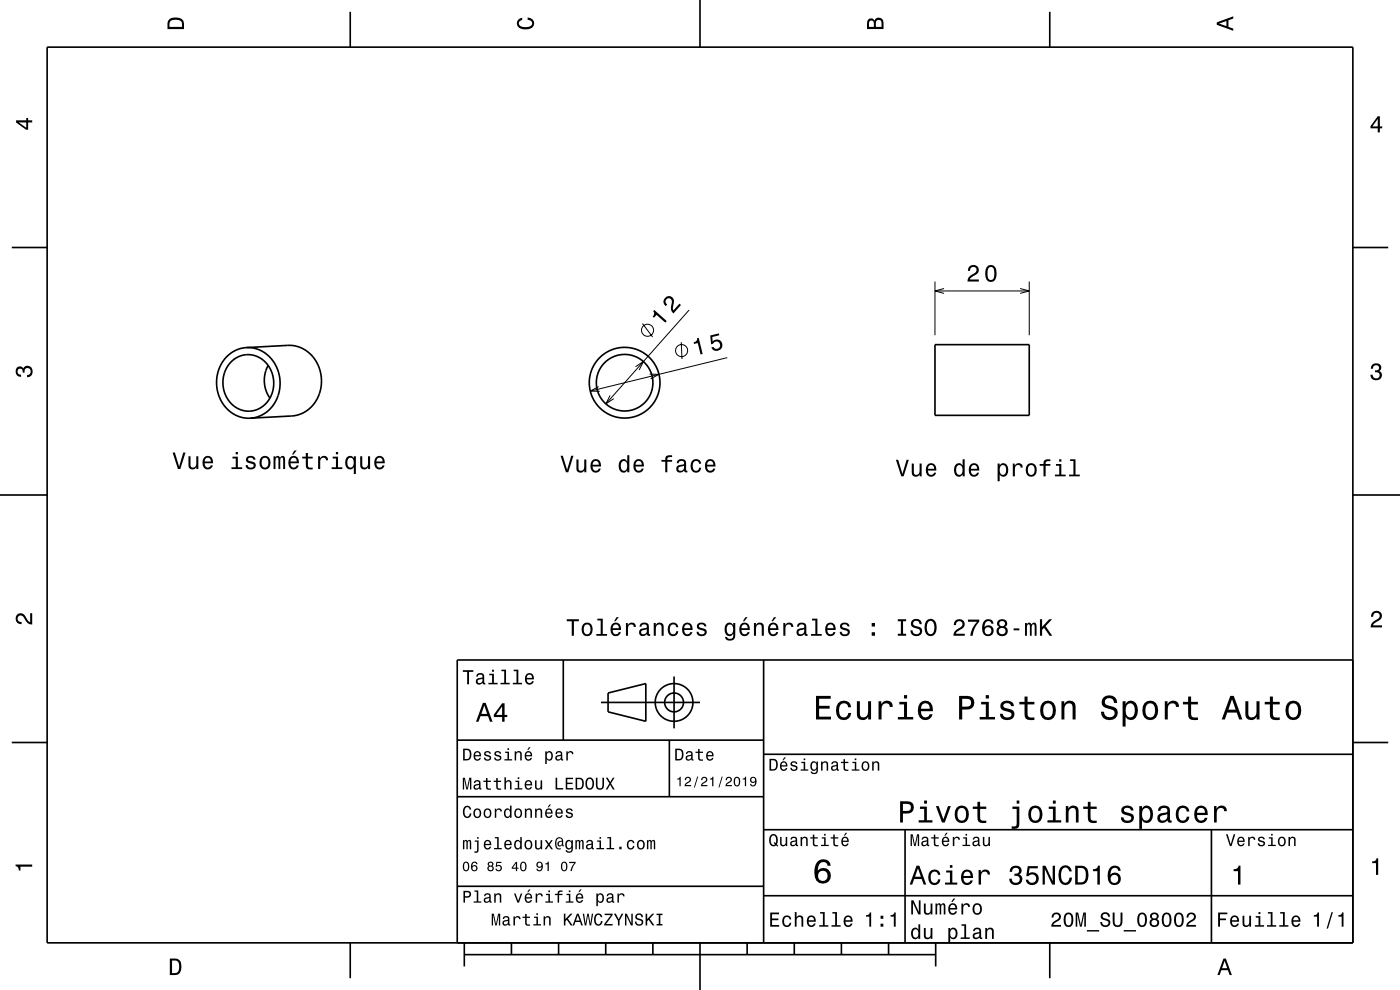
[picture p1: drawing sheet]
<svg xmlns="http://www.w3.org/2000/svg" width="297mm" height="210mm" viewBox="0 0 297 210" stroke-linecap="round" stroke-linejoin="round" font-family="sans-serif">
<g fill="none" stroke="#000" stroke-width=".21">
<path d="M198.3 59.7v11.4M218.3 59.7v11.4M134.8 77.8l1.7-1.1-.9 1.8M136.3 68.6l2.1 2.9M137.8 79.4h2l-1.8 1M144.5 72.6l.2 3.6M146.2 65.8l-17.7 19.9M154.3 75.9l-29.1 7.1M198.3 61.7h20M200.3 61.2l-2 .5 2 .5M216.4 61.2l1.9 .5-1.9 .5M127 82l-1.8 1h2"/>
<path d="M129.4 83.9l-.9 1.8 1.7-1.1"/>
<circle cx="137.4" cy="70.1" r="1.28"/>
<circle cx="144.6" cy="74.4" r="1.28"/>
</g>
<g fill="none" stroke="#000" stroke-width=".35">
<path d="M10 10h277v190h-277zM74.3 2.5v7.5M148.5 0v10M222.7 2.5v7.5M2.5 52.5h7.5M287 52.5h7.5M49.1 76.7a5.2 5.2 0 0 1 8.8 2.9 5.7 5.7 0 0 1-6.2 7.5 6.3 6.3 0 0 1-2.6-10.4zM52.3 73.7a7.4 7.4 0 0 0-5.9 10.3 6.8 6.8 0 0 0 6.7 4.7M52.3 73.7a7.4 7.4 0 0 1 6.9 9.5 6.9 6.9 0 0 1-6.1 5.5M52.3 73.7l8.8-.4a7.4 7.4 0 0 1 6.9 9.4 6.9 6.9 0 0 1-6.1 5.5l-8.8 .5M56.9 77.5a6.6 6.6 0 0 0 .4 7M198.3 73.1h20v15h-20z"/>
<path d="M0 105h10M287 105h10M119.5 140v17M162 140v60M287 140h-190v60M2.5 157.5h7.5M97 157h65M127.5 149h21M129 147l8-2v8l-8-2zM142 157v12M143 143.5v11M287 157.5h7.5"/>
<path d="M97 169h65M162 176h125M162 160h125M192 176v24M257 176v24M97 188h65M162 190h125M74.3 200v7.5M98.5 202.5h100M98.5 200v5M108.5 200v2.5M118.5 200v2.5"/>
<path d="M128.5 200v2.5M138.5 200v2.5M148.5 200v10M158.5 200v2.5M168.5 200v2.5M178.5 200v2.5M188.5 200v2.5M198.5 200v5M222.7 200v7.5"/>
<circle cx="132.5" cy="81.2" r="7.5"/>
<circle cx="132.5" cy="81.2" r="6"/>
<circle cx="143" cy="149" r="2"/>
<circle cx="143" cy="149" r="4"/>
</g>
<g fill="#000">
<path d="M36 4a2.18 2.18 0 0 0-.5 2.2h3.5v-1.2a1.43 1.43 0 0 0-1.7-1.3zM36.3 4.4a2.15 2.15 0 0 1 2.2 .3l.1 1h-2.6v-1z" fill-rule="evenodd"/>
<path d="M109.9 4.2l.9-.4v.4a.7 .7 0 0 0-.7 .5 .7 .7 0 0 0 .3 .8 1.7 1.7 0 0 0 2.5-.5 .9 .9 0 0 0-1-.8v-.5a1.24 1.24 0 0 1 1.4 1.1 1.24 1.24 0 0 1-1 1.4 2.22 2.22 0 0 1-2.5-.7l-.2-.5z" fill-rule="evenodd"/>
<path d="M184.2 4.2l-.3 .7v1.3h3.5v-1.3a.98 .98 0 0 0-.7-1.1 .98 .98 0 0 0-1.2 .6 .84 .84 0 0 0-1.3-.2zM184.5 4.5a.54 .54 0 0 1 .6-.1 .54 .54 0 0 1 .3 .6v.7h-1zM185.9 4.4a.62 .62 0 0 1 .8-.1 .62 .62 0 0 1 .3 .6v.8h-1.2z" fill-rule="evenodd"/>
<path d="M258.1 4.7v.6l3.5 1.2v-.4l-1-.4v-1.4l1-.4v-.4zM258.6 5l1.6-.5v1z" fill-rule="evenodd"/>
<path d="M3.4 25.5v.5l2.1 1.5h.5v-1.5h.8v-.5h-.8v-.5h-.4v.5zM4 26h1.6v1.1z" fill-rule="evenodd"/>
<path d="M292.3 24.7l-1.6 2.1v.4h1.6v.9h.4v-.9h.5v-.4h-.5v-2.1zM292.3 25.2v1.6h-1.1z" fill-rule="evenodd"/>
<path d="M205.6 56.5l-.3 1h.5a.7 .7 0 0 1 .5-.9 .7 .7 0 0 1 .9 .5 .7 .7 0 0 1-.5 .9 1.8 1.8 0 0 0-1.5 1.7h2.5v-.4h-1.9a2.23 2.23 0 0 1 1.4-1.2 1.13 1.13 0 0 0 .1-1.7 1.13 1.13 0 0 0-1.7 .1zM209.3 56.7a2.67 2.67 0 0 0 .4 3 1.14 1.14 0 0 0 1.6-.9 2.31 2.31 0 0 0-.6-2.5l-.5-.1-.5 .1zM209.9 56.7h.6a2.37 2.37 0 0 1 0 2.6h-.6a2.38 2.38 0 0 1 0-2.6z" fill-rule="evenodd"/>
<path d="M138.8 65.8l-.2 .2a.77 .77 0 0 1-.1 1.2l.2 .2 .6-.6 1.8 1.6 .3-.3zM141.1 63.2a1.12 1.12 0 0 0 .1 1.7l.3-.3a.71 .71 0 0 1-.3-.9 .71 .71 0 0 1 1-.3 .71 .71 0 0 1 .3 .9 1.81 1.81 0 0 0 .4 2.2l1.6-1.8-.4-.3-1.2 1.4a2.22 2.22 0 0 1 .1-1.8 1.08 1.08 0 0 0-.7-1.1 1.08 1.08 0 0 0-1.2 .3z" fill-rule="evenodd"/>
<path d="M147.9 71.7a.77 .77 0 0 1-.8 .9l.1 .4 .8-.2 .6 2.4 .5-.1-.9-3.4zM150.7 71.2l.1 1.8 .4-.1a.8 .8 0 0 1 1.2-.5 .8 .8 0 0 1 .2 1.3 .8 .8 0 0 1-1.2-.1l-.5 .1a1.21 1.21 0 0 0 1.7 .7 1.21 1.21 0 0 0 .4-1.8 1.21 1.21 0 0 0-1.8-.2l-.1-.9 1.5-.4-.1-.4z" fill-rule="evenodd"/>
<path d="M291.1 77.4a1.08 1.08 0 0 1 1.4-.2 1.08 1.08 0 0 1 .4 1.2l-.3 .3a1.06 1.06 0 0 1 .5 1.3 1.06 1.06 0 0 1-1.2 .7 1.1 1.1 0 0 1-1.2-1.2h.5a.71 .71 0 0 0 1 .8 .71 .71 0 0 0 .1-1.3h-.6v-.4a.61 .61 0 0 0 .8-.3 .61 .61 0 0 0-.2-.8 .61 .61 0 0 0-.9 .2l-.1 .5h-.5z" fill-rule="evenodd"/>
<path d="M3.6 78a.86 .86 0 0 1 1.4 .2 1.06 1.06 0 0 1 1.2-.6 1.06 1.06 0 0 1 .7 1.2 1.1 1.1 0 0 1-1.2 1.2v-.4a.71 .71 0 0 0 .8-1 .71 .71 0 0 0-1.3-.1v.6h-.4a.61 .61 0 0 0-.3-.8 .61 .61 0 0 0-.8 .2 .61 .61 0 0 0 .2 .8l.6 .2v.4a1.15 1.15 0 0 1-1.2-.6 1.15 1.15 0 0 1 .3-1.3z" fill-rule="evenodd"/>
<path d="M36.6 96l1.1 3.5h.6l1.1-3.5h-.5l-.9 3-.9-3zM40 96.8v1.8a.89 .89 0 0 0 .6 1 .89 .89 0 0 0 1.1-.5v.4h.4v-2.7h-.5v1.6a.65 .65 0 0 1-.3 .7 .65 .65 0 0 1-.9-.3v-2zM43.3 97.1a1.54 1.54 0 0 0 .8 2.5 1.06 1.06 0 0 0 1-.9h-.4l-.2 .4-.4 .1a.76 .76 0 0 1-.7-.9h1.8a1.17 1.17 0 0 0-.5-1.4 1.17 1.17 0 0 0-1.4 .2zM43.6 97.3a.66 .66 0 0 1 .8-.1 .66 .66 0 0 1 .3 .7h-1.3zM49.3 96.9v.4h.7v1.8h-.9v.4h2.3v-.4h-.9v-2.2zM50 95.9v.5h.5v-.5zM52.4 96.9a.75 .75 0 0 0-.2 .9 .75 .75 0 0 0 .7 .4l.9 .4a.63 .63 0 0 1-.6 .6 .63 .63 0 0 1-.7-.5h-.4a1.1 1.1 0 0 0 1.1 .9 1.1 1.1 0 0 0 1.1-.9 .78 .78 0 0 0-.8-.8l-.8-.2a.53 .53 0 0 1 .4-.7 .53 .53 0 0 1 .7 .5h.4a1.03 1.03 0 0 0-.7-.8 1.03 1.03 0 0 0-1.1 .2zM55.4 97.1a1.52 1.52 0 0 0 .8 2.5 1.48 1.48 0 0 0 1.2-1.5 1.48 1.48 0 0 0-1.2-1.4l-.5 .1zM55.7 97.4a.67 .67 0 0 1 .7-.3 .67 .67 0 0 1 .5 .6 1.11 1.11 0 0 1-.7 1.5 1.17 1.17 0 0 1-.5-1.8zM58 96.8v2.7h.4v-1.8l.3-.6h.2l.2 .3v2.1h.4v-2.1l.3-.3 .2 .1 .1 .4v1.9h.4v-1.9a.7 .7 0 0 0-.5-.9l-.6 .4-.2-.3-.3-.1-.5 .4v-.3zM62.4 95.6l-.5 .8h.3l.7-.8zM61.5 97.1a1.54 1.54 0 0 0 .8 2.5 1.05 1.05 0 0 0 1.1-.9h-.5l-.2 .4-.4 .1a.76 .76 0 0 1-.7-.9h1.8a1.16 1.16 0 0 0-.5-1.4 1.16 1.16 0 0 0-1.4 .2zM61.8 97.3a.66 .66 0 0 1 .8-.1 .66 .66 0 0 1 .3 .7h-1.3zM64.9 96.1v.8h-.8v.4h.8v1.8a1.05 1.05 0 0 0 1.4 .5v-.4a.68 .68 0 0 1-1-.4v-1.5h1v-.4h-1v-.8zM67.5 96.8v2.7h.4v-1.6a.66 .66 0 0 1 .4-.7 .66 .66 0 0 1 .8 .2l.1 .2h.4a.89 .89 0 0 0-.7-.9 .89 .89 0 0 0-1 .5v-.4zM70.6 96.9v.4h.7v1.8h-.9v.4h2.2v-.4h-.9v-2.2zM71.3 95.9v.5h.4v-.5zM73.5 97.1a1.57 1.57 0 0 0 .8 2.5l.4-.1 .4-.4v1.4h.4v-3.7h-.4v.4l-.2-.2a.87 .87 0 0 0-1.4 .1zM73.9 97.4a.62 .62 0 0 1 .6-.3 .62 .62 0 0 1 .5 .6 1.12 1.12 0 0 1-.6 1.5 1.19 1.19 0 0 1-.5-1.8zM76.4 96.8v1.8a.89 .89 0 0 0 .6 1 .89 .89 0 0 0 1.1-.5v.4h.4v-2.7h-.4v1.6a.65 .65 0 0 1-.4 .7 .65 .65 0 0 1-.8-.3v-2zM79.7 97.1a1.54 1.54 0 0 0 .8 2.5 1.06 1.06 0 0 0 1.1-.9h-.5l-.2 .4-.4 .1a.76 .76 0 0 1-.6-.9h1.7a1.17 1.17 0 0 0-.5-1.4 1.17 1.17 0 0 0-1.4 .2zM80 97.3a.66 .66 0 0 1 .8-.1 .66 .66 0 0 1 .4 .7h-1.3z" fill-rule="evenodd"/>
<path d="M118.9 96.7l1.2 3.5h.5l1.1-3.5h-.5l-.9 3-.9-3zM122.3 97.5v1.8a.89 .89 0 0 0 .6 .9 .89 .89 0 0 0 1.1-.4v.4h.4v-2.7h-.5v1.5a.65 .65 0 0 1-.3 .8 .65 .65 0 0 1-.9-.3v-2zM125.6 97.8a1.54 1.54 0 0 0 .8 2.5 1.06 1.06 0 0 0 1-.9h-.4l-.2 .4-.4 .1a.75 .75 0 0 1-.7-.9h1.8a1.16 1.16 0 0 0-.5-1.4 1.16 1.16 0 0 0-1.4 .2zM125.9 98a.66 .66 0 0 1 .8-.2 .66 .66 0 0 1 .3 .8h-1.3zM131.5 97.8a1.57 1.57 0 0 0 .8 2.5l.4-.1 .4-.4v.4h.4v-3.6h-.4v1.3a.89 .89 0 0 0-1.6-.1zM131.9 98a.62 .62 0 0 1 .7-.2 .62 .62 0 0 1 .4 .6 1.11 1.11 0 0 1-.6 1.5 1.19 1.19 0 0 1-.5-1.9zM134.7 97.8a1.54 1.54 0 0 0 .8 2.5 1.06 1.06 0 0 0 1.1-.9h-.5l-.2 .4-.4 .1a.75 .75 0 0 1-.7-.9h1.8a1.17 1.17 0 0 0-.5-1.4 1.17 1.17 0 0 0-1.4 .2zM135 98a.66 .66 0 0 1 .8-.2 .66 .66 0 0 1 .3 .8h-1.3zM140.3 97.6v.3h.8v2.3h.5v-2.3h1v-.3h-1v-.4l.3-.2h.7v-.4a1.04 1.04 0 0 0-1.5 .7v.3zM143.8 97.6l-.2 .7h.4a.55 .55 0 0 1 .6-.6 .55 .55 0 0 1 .4 .8h-.2a1.14 1.14 0 0 0-1.3 1 .73 .73 0 0 0 .8 .8l.4-.1 .5-.4 .1 .3 .5 .1v-.4h-.2l-.1-1.6a1.02 1.02 0 0 0-.6-.8 1.02 1.02 0 0 0-1.1 .2zM144 99.1l1.1-.3a.77 .77 0 0 1-.2 .9 .77 .77 0 0 1-.9 .1zM146.8 97.8a1.53 1.53 0 0 0 .8 2.5 1.06 1.06 0 0 0 1.2-1.1h-.5a.67 .67 0 0 1-.6 .7 .67 .67 0 0 1-.7-.6 1.12 1.12 0 0 1 .7-1.5 .6 .6 0 0 1 .6 .6h.4a1.09 1.09 0 0 0-.7-1 1.09 1.09 0 0 0-1.2 .4zM149.8 97.8a1.54 1.54 0 0 0 .8 2.5 1.06 1.06 0 0 0 1.1-.9h-.4l-.2 .4-.4 .1a.75 .75 0 0 1-.7-.9h1.8a1.17 1.17 0 0 0-.5-1.4 1.17 1.17 0 0 0-1.5 .2zM150.2 98a.66 .66 0 0 1 .8-.2 .66 .66 0 0 1 .3 .8h-1.3z" fill-rule="evenodd"/>
<path d="M190.1 97.5l1.1 3.5h.5l1.1-3.5h-.5l-.9 3-.9-3zM193.4 98.3v1.8a.89 .89 0 0 0 .6 1 .89 .89 0 0 0 1.1-.5v.4h.4v-2.7h-.4v1.6a.65 .65 0 0 1-.4 .8 .65 .65 0 0 1-.8-.3v-2.1zM196.7 98.6a1.54 1.54 0 0 0 .8 2.5 1.06 1.06 0 0 0 1.1-.8h-.4l-.3 .3-.3 .1a.76 .76 0 0 1-.7-.9h1.7a1.16 1.16 0 0 0-.5-1.3 1.16 1.16 0 0 0-1.4 .1zM197.1 98.8a.66 .66 0 0 1 .8-.1 .66 .66 0 0 1 .3 .7h-1.3zM202.7 98.6a1.58 1.58 0 0 0 .7 2.5l.5-.1 .3-.4v.4h.5v-3.6h-.5v1.3a.89 .89 0 0 0-1.5-.1zM203 98.9a.62 .62 0 0 1 .7-.2 .62 .62 0 0 1 .5 .5 1.11 1.11 0 0 1-.7 1.5 1.19 1.19 0 0 1-.5-1.8zM205.8 98.6a1.54 1.54 0 0 0 .8 2.5 1.05 1.05 0 0 0 1.1-.8h-.4l-.3 .3-.3 .1a.75 .75 0 0 1-.7-.9h1.7a1.16 1.16 0 0 0-.4-1.3 1.16 1.16 0 0 0-1.5 .1zM206.2 98.8a.66 .66 0 0 1 .8-.1 .66 .66 0 0 1 .3 .7h-1.3zM211.6 98.3v3.8h.5v-1.5a.93 .93 0 0 0 1 .5 .93 .93 0 0 0 .7-.8 1.51 1.51 0 0 0-1-2.1l-.4 .2-.3 .4v-.5zM212.3 98.9a.63 .63 0 0 1 .6-.2 .63 .63 0 0 1 .5 .5 1.13 1.13 0 0 1-.6 1.5 1.18 1.18 0 0 1-.5-1.8zM214.9 98.3v2.7h.4v-1.5a.66 .66 0 0 1 .4-.8 .66 .66 0 0 1 .8 .2v.3h.5a.89 .89 0 0 0-.7-.9 .89 .89 0 0 0-1 .5v-.5zM217.9 98.6a1.53 1.53 0 0 0 .9 2.5 1.48 1.48 0 0 0 1.1-1.4 1.48 1.48 0 0 0-1.1-1.5l-.5 .1zM218.2 98.9a.67 .67 0 0 1 .7-.2 .67 .67 0 0 1 .5 .5 1.11 1.11 0 0 1-.6 1.5 1.17 1.17 0 0 1-.6-1.8zM220.6 98.4v.4h.8v2.2h.4v-2.2h1v-.4h-1l.1-.3 .3-.3h.6v-.4a1.04 1.04 0 0 0-1.4 .8v.2zM224 98.4v.4h.7v1.9h-.9v.3h2.3v-.3h-.9v-2.3zM224.7 97.4v.5h.5v-.5zM227 97.4v.4h.7v2.9h-.9v.3h2.3v-.3h-.9v-3.3z" fill-rule="evenodd"/>
<path d="M3.6 130.4a1.22 1.22 0 0 1 2 .7l.4 .6 .4 .3v-1.9h.4v2.4a1.8 1.8 0 0 1-1.7-1.4 .71 .71 0 0 0-.9-.5 .71 .71 0 0 0-.5 .8 .71 .71 0 0 0 .9 .5v.5a1.18 1.18 0 0 1-1.2-.7 1.18 1.18 0 0 1 .2-1.3z" fill-rule="evenodd"/>
<path d="M120.2 131.4v.4h1.1v3.1h.5v-3.1h1v-.4zM123.7 132.4a1.53 1.53 0 0 0 .9 2.6 1.48 1.48 0 0 0 1.1-1.5 1.48 1.48 0 0 0-1.1-1.4l-.5 .1zM124 132.7a.67 .67 0 0 1 .7-.2 .67 .67 0 0 1 .5 .5 1.11 1.11 0 0 1-.6 1.6 1.17 1.17 0 0 1-.6-1.9zM126.7 131.2v.4h.7v2.9h-.9v.4h2.3v-.4h-.9v-3.3zM130.8 130.9l-.5 .9h.3l.7-.9zM129.8 132.4a1.54 1.54 0 0 0 .8 2.6 1.06 1.06 0 0 0 1.1-.9h-.4l-.3 .3-.3 .2a.76 .76 0 0 1-.7-1h1.7a1.16 1.16 0 0 0-.4-1.3 1.16 1.16 0 0 0-1.5 .1zM130.2 132.7a.66 .66 0 0 1 .8-.2 .66 .66 0 0 1 .3 .8h-1.3zM132.8 132.2v2.7h.4v-1.6a.66 .66 0 0 1 .4-.8 .66 .66 0 0 1 .8 .3l.1 .2h.4a.89 .89 0 0 0-.7-.9 .89 .89 0 0 0-1 .5v-.4zM135.9 132.3l-.2 .6h.4a.55 .55 0 0 1 .7-.5 .55 .55 0 0 1 .3 .8h-.2a1 1 0 0 0-1 .2 1 1 0 0 0-.3 1.1 .93 .93 0 0 0 1.7 0l.1 .3 .5 .1v-.4h-.2v-1.6a1.02 1.02 0 0 0-1.8-.6zM136.1 133.8l1.1-.3a.77 .77 0 0 1-.2 .9 .77 .77 0 0 1-.9 0zM138.7 132.2v2.7h.4v-1.6a.63 .63 0 0 1 .6-.9 .63 .63 0 0 1 .6 .8v1.7h.5v-1.8a.89 .89 0 0 0-.6-1 .89 .89 0 0 0-1.1 .5v-.4zM142 132.4a1.53 1.53 0 0 0 .8 2.6 1.06 1.06 0 0 0 1.1-1.1h-.4a.67 .67 0 0 1-.7 .7 .67 .67 0 0 1-.7-.6 1.12 1.12 0 0 1 .7-1.6 .59 .59 0 0 1 .7 .6h.4a1.09 1.09 0 0 0-.8-.9 1.09 1.09 0 0 0-1.1 .3zM145 132.4a1.54 1.54 0 0 0 .8 2.6 1.06 1.06 0 0 0 1.1-.9h-.5l-.2 .3-.4 .2a.76 .76 0 0 1-.6-1h1.7a1.16 1.16 0 0 0-.5-1.3 1.16 1.16 0 0 0-1.4 .1zM145.3 132.7a.66 .66 0 0 1 .8-.2 .66 .66 0 0 1 .4 .8h-1.3zM148.1 132.3a.75 .75 0 0 0-.2 .8 .75 .75 0 0 0 .7 .5l.9 .4a.63 .63 0 0 1-.6 .6 .63 .63 0 0 1-.7-.6h-.4a1.07 1.07 0 0 0 1.2 .9 1.07 1.07 0 0 0 .9-1.2l-.4-.3-1.1-.3a.54 .54 0 0 1 .4-.7 .54 .54 0 0 1 .6 .5h.5a1.03 1.03 0 0 0-.7-.9 1.03 1.03 0 0 0-1.1 .3zM154 132.4a1.57 1.57 0 0 0 .8 2.6l.4-.2 .4-.4a.73 .73 0 0 1-.4 1 .73 .73 0 0 1-1-.3h-.4a1.1 1.1 0 0 0 1.3 .8 1.1 1.1 0 0 0 .9-1.2v-2.5h-.4v.4l-.4-.4a.9 .9 0 0 0-1.2 .2zM154.3 132.7a.63 .63 0 0 1 .7-.2 .63 .63 0 0 1 .5 .6 1.11 1.11 0 0 1-.7 1.5 1.2 1.2 0 0 1-.5-1.9zM158.1 130.9l-.5 .9h.3l.7-.9zM157.1 132.4a1.54 1.54 0 0 0 .8 2.6 1.07 1.07 0 0 0 1.1-.9h-.4l-.2 .3-.4 .2a.76 .76 0 0 1-.7-1h1.8a1.17 1.17 0 0 0-.5-1.3 1.17 1.17 0 0 0-1.5 .1zM157.5 132.7a.66 .66 0 0 1 .8-.2 .66 .66 0 0 1 .3 .8h-1.3zM159.9 132.2v2.7h.5v-1.6a.63 .63 0 0 1 .4-.8 .63 .63 0 0 1 .8 .4v2h.4v-1.8a.89 .89 0 0 0-.6-1 .89 .89 0 0 0-1 .5v-.4zM164.2 130.9l-.5 .9h.3l.7-.9zM163.2 132.4a1.55 1.55 0 0 0 .8 2.6 1.07 1.07 0 0 0 1.1-.9h-.4l-.3 .3-.3 .2a.76 .76 0 0 1-.7-1h1.7a1.17 1.17 0 0 0-.4-1.3 1.17 1.17 0 0 0-1.5 .1zM163.6 132.7a.66 .66 0 0 1 .8-.2 .66 .66 0 0 1 .3 .8h-1.3zM166.2 132.2v2.7h.4v-1.6a.66 .66 0 0 1 .4-.8 .66 .66 0 0 1 .8 .3l.1 .2h.4a.89 .89 0 0 0-.7-.9 .89 .89 0 0 0-1 .5v-.4zM169.3 132.3l-.2 .6h.4a.55 .55 0 0 1 .6-.5 .55 .55 0 0 1 .4 .8h-.2a1 1 0 0 0-1 .2 1 1 0 0 0-.3 1.1 .93 .93 0 0 0 1.7 0l.1 .3 .5 .1v-.4h-.2v-.2v-1.4a1.02 1.02 0 0 0-.7-.8 1.02 1.02 0 0 0-1.1 .2zM169.5 133.8l1.1-.3a.77 .77 0 0 1-.2 .9 .77 .77 0 0 1-.9 0l-.1-.3zM172.3 131.2v.4h.7v2.9h-.9v.4h2.2v-.4h-.9v-3.3zM175.4 132.4a1.54 1.54 0 0 0 .8 2.6 1.06 1.06 0 0 0 1-.9h-.4l-.2 .3-.4 .2a.76 .76 0 0 1-.7-1h1.8a1.16 1.16 0 0 0-.5-1.3 1.16 1.16 0 0 0-1.4 .1zM175.7 132.7a.66 .66 0 0 1 .8-.2 .66 .66 0 0 1 .3 .8h-1.3zM178.4 132.3a.75 .75 0 0 0-.2 .8 .75 .75 0 0 0 .7 .5l.9 .4a.63 .63 0 0 1-.6 .6 .63 .63 0 0 1-.6-.6h-.5a1.07 1.07 0 0 0 1.2 .9 1.07 1.07 0 0 0 .9-1.2l-.4-.3-1.1-.3a.54 .54 0 0 1 .4-.7 .54 .54 0 0 1 .7 .5h.4a1.03 1.03 0 0 0-.7-.9 1.03 1.03 0 0 0-1.1 .3zM184.9 134.1v.8h.7v-.8zM184.9 132.2v.7h.7v-.7zM190.5 131.4v.4h.6v2.6h-.6v.5h1.7v-.5h-.6v-2.6h.6v-.4zM193.5 131.6a.96 .96 0 0 0-.2 1 .96 .96 0 0 0 .9 .6 .77 .77 0 0 1 .9 1 .83 .83 0 0 1-.9 .3 .83 .83 0 0 1-.6-.8h-.5a1.21 1.21 0 0 0 1.5 1.3 1.21 1.21 0 0 0 .8-1.8l-.9-.3a.71 .71 0 0 1-.8-.7 .7 .7 0 0 1 .8-.5 .7 .7 0 0 1 .6 .7h.4a1.16 1.16 0 0 0-.7-1.1 1.16 1.16 0 0 0-1.3 .3zM196.5 131.7a2.53 2.53 0 0 0 .4 3.1 1.21 1.21 0 0 0 1.7-.9 1.93 1.93 0 0 0-.9-2.6l-.8 .1zM197.1 131.8l.3-.1a1.7 1.7 0 0 1 .3 2.7l-.3 .1a1.69 1.69 0 0 1-.3-2.7zM202.7 131.7l-.4 .9h.5a.7 .7 0 0 1 .5-.8 .7 .7 0 0 1 .9 .5 .7 .7 0 0 1-.5 .8 1.8 1.8 0 0 0-1.4 1.8h2.4v-.5h-1.9a2.2 2.2 0 0 1 1.4-1.1 1.13 1.13 0 0 0 .1-1.7 1.13 1.13 0 0 0-1.6 .1zM205.3 131.4v.5h2a5.2 5.2 0 0 0-1.5 3h.5a5.3 5.3 0 0 1 1.4-3v-.5zM208.9 131.6a2.39 2.39 0 0 0 .2 3.3 1.16 1.16 0 0 0 1.5-.4 1.16 1.16 0 0 0-.2-1.5 1.16 1.16 0 0 0-1.6 0 1.02 1.02 0 0 1 .9-1.3 .58 .58 0 0 1 .6 .6h.5a1.12 1.12 0 0 0-.8-.9 1.12 1.12 0 0 0-1.1 .2zM208.8 133.8a.75 .75 0 0 1 1.5 0 .75 .75 0 0 1-1.5 0zM211.8 131.6a.83 .83 0 0 0 .2 1.4 1.11 1.11 0 0 0-.5 1.5 1.11 1.11 0 0 0 1.6 .4 1.03 1.03 0 0 0 .7-.9 1.03 1.03 0 0 0-.6-1 .89 .89 0 0 0 .4-1.1 .89 .89 0 0 0-1-.6zM211.9 133.9a.71 .71 0 0 1 1.4 0 .71 .71 0 0 1-1.4 0zM212 132.3a.6 .6 0 0 1 1.2 0 .6 .6 0 0 1-1.2 0zM215 133.3v.4h1.2v-.4zM217.4 132.2v2.7h.5v-2.1l.2-.3h.2l.2 .2v2.2h.4v-2.1l.3-.4 .2 .2 .1 .4v1.9h.4v-1.9a.69 .69 0 0 0-.5-.9l-.6 .3-.2-.2-.3-.1-.5 .3v-.2zM220.6 131.4v3.5h.5v-1.3l.4-.4 1.2 1.7h.5l-1.4-2.1 1.4-1.4h-.6l-1.5 1.6v-1.6z" fill-rule="evenodd"/>
<path d="M291.2 129.9a1.18 1.18 0 0 1 1.9 .3 1.18 1.18 0 0 1-1 1.7l-.5 .3-.3 .5h1.9v.4h-2.4a1.8 1.8 0 0 1 1.4-1.8 .71 .71 0 0 0 .5-.8 .71 .71 0 0 0-.9-.5 .71 .71 0 0 0-.5 .8h-.4z" fill-rule="evenodd"/>
<path d="M98.2 158.8v2.5h.9a1.37 1.37 0 0 0 .7-2.2 1.56 1.56 0 0 0-1.6-.3zM98.6 159.1a.98 .98 0 0 1 1.1 .7 .98 .98 0 0 1-.6 1.2h-.5zM100.7 159.6a1.04 1.04 0 0 0-.2 1.2 1.04 1.04 0 0 0 1 .5l.5-.5h-.3l-.4 .3a.54 .54 0 0 1-.5-.7h1.3a.83 .83 0 0 0-.4-.9 .83 .83 0 0 0-1 .1zM100.9 159.7l.2-.1a.47 .47 0 0 1 .5 .1 .47 .47 0 0 1 .1 .5h-.9zM102.9 159.5l-.2 .1a.69 .69 0 0 0 .9 .9l.2 .1a.43 .43 0 0 1-.4 .5 .43 .43 0 0 1-.4-.4h-.3a.74 .74 0 0 0 .9 .7 .74 .74 0 0 0 .5-1l-1-.4a.38 .38 0 0 1 .3-.5 .38 .38 0 0 1 .4 .4h.3a.78 .78 0 0 0-1.2-.4zM105.1 159.5l-.2 .1a.69 .69 0 0 0 .9 .9l.2 .1a.43 .43 0 0 1-.4 .5 .43 .43 0 0 1-.5-.4h-.3a.74 .74 0 0 0 .9 .7 .74 .74 0 0 0 .5-1l-.9-.4a.38 .38 0 0 1 .3-.5 .38 .38 0 0 1 .4 .4h.3a.77 .77 0 0 0-1.2-.4zM107.2 159.4v.3h.5v1.3h-.7v.3h1.6v-.3h-.6v-1.6zM107.7 158.7v.4h.3v-.4zM109.2 159.4v1.9h.3v-1.1a.45 .45 0 0 1 .4-.6 .45 .45 0 0 1 .5 .5v1.2h.3v-1.3a.63 .63 0 0 0-.5-.7 .63 .63 0 0 0-.7 .4v-.3zM112.2 158.5l-.4 .6h.3l.5-.6zM111.5 159.6a1.04 1.04 0 0 0-.2 1.2 1.04 1.04 0 0 0 1.1 .5l.5-.5h-.3l-.5 .3a.54 .54 0 0 1-.5-.7h1.3a.83 .83 0 0 0-.4-.9 .83 .83 0 0 0-1 .1zM111.8 159.7l.1-.1a.48 .48 0 0 1 .5 .1 .48 .48 0 0 1 .2 .5h-1zM115.7 159.4v2.7h.3v-1.1a.66 .66 0 0 0 .7 .4 .66 .66 0 0 0 .5-.6 .91 .91 0 0 0 0-1.1 .91 .91 0 0 0-1-.3l-.2 .3v-.3zM116.1 159.8a.45 .45 0 0 1 .5-.2 .45 .45 0 0 1 .3 .4 .65 .65 0 0 1 .1 .8 .65 .65 0 0 1-.7 .2 .98 .98 0 0 1-.2-1.2zM118.1 159.5l-.2 .4h.3a.39 .39 0 0 1 .4-.3 .39 .39 0 0 1 .3 .5h-.1a.65 .65 0 0 0-1 .4 .65 .65 0 0 0 .6 .9l.6-.3 .1 .2h.4v-.2l-.2-.1v-1.1a.72 .72 0 0 0-.5-.6 .72 .72 0 0 0-.7 .2zM118.2 160.6l.8-.3a.55 .55 0 0 1-.2 .7 .55 .55 0 0 1-.6 0zM120.1 159.4v1.9h.4v-1.1a.47 .47 0 0 1 .2-.6 .47 .47 0 0 1 .6 .2v.2h.4a.64 .64 0 0 0-.5-.7 .64 .64 0 0 0-.8 .4v-.3z" fill-rule="evenodd"/>
<path d="M98.2 142.2v.3h.9v2.7h.4v-2.7h.9v-.3zM101.3 143l-.3 .5h.4a.47 .47 0 0 1 .5-.4 .47 .47 0 0 1 .4 .6l-.2 .1a.84 .84 0 0 0-1 .2 .84 .84 0 0 0 0 1.1 .9 .9 0 0 0 1.3-.2l.1 .2 .5 .1v-.3l-.3-.1v-1.3a.87 .87 0 0 0-.6-.7 .87 .87 0 0 0-.8 .2zM101.4 144.3l.9-.3a.66 .66 0 0 1-.1 .7 .66 .66 0 0 1-.8 .1zM103.8 142.9v.3h.6v1.6h-.8v.4h2v-.4h-.8v-1.9zM104.4 142.1v.4h.4v-.4zM106.4 142.1v.3h.6v2.4h-.8v.4h1.9v-.4h-.7v-2.7zM109 142.1v.3h.6v2.4h-.8v.4h1.9v-.4h-.7v-2.7zM111.6 143.1a1.32 1.32 0 0 0 .7 2.1 .9 .9 0 0 0 .9-.7h-.3l-.2 .3-.4 .1a.65 .65 0 0 1-.6-.8h1.6a1 1 0 0 0-.4-1.2 1 1 0 0 0-1.3 .2zM111.9 143.3a.57 .57 0 0 1 .7-.1 .57 .57 0 0 1 .3 .6h-1.2z" fill-rule="evenodd"/>
<path d="M102.4 149.1l-1.4 4h.5l.4-1.2h1.6l.4 1.2h.6l-1.5-4zM102.7 149.7l.7 1.7h-1.3zM106.5 149.2l-1.7 2.4v.5h1.7v1h.5v-1h.6v-.5h-.6v-2.4zM106.5 149.9v1.7h-1.3z" fill-rule="evenodd"/>
<path d="M143.2 158.8v2.5h.9a1.37 1.37 0 0 0 .7-2.2 1.56 1.56 0 0 0-1.6-.3zM143.6 159.1a.98 .98 0 0 1 1.1 .7 .98 .98 0 0 1-.6 1.2h-.5zM145.7 159.5l-.2 .4h.3a.39 .39 0 0 1 .5-.3 .39 .39 0 0 1 .3 .5h-.2a.65 .65 0 0 0-.9 .4 .65 .65 0 0 0 .5 .9l.7-.3v.2h.4v-.2l-.1-.1-.1-1.1a.73 .73 0 0 0-.4-.6 .73 .73 0 0 0-.8 .2zM145.8 160.6l.8-.3a.55 .55 0 0 1-.1 .7 .55 .55 0 0 1-.7 0zM148.1 158.9v.5h-.5v.3h.5v1.3a.75 .75 0 0 0 1 .4v-.3a.48 .48 0 0 1-.7-.3v-1.1h.7v-.3h-.7v-.5zM150 159.6a1.04 1.04 0 0 0-.2 1.2 1.04 1.04 0 0 0 1.1 .5l.5-.5h-.4l-.4 .3a.54 .54 0 0 1-.5-.7h1.3a.83 .83 0 0 0-.4-.9 .83 .83 0 0 0-1 .1zM150.3 159.7l.1-.1a.48 .48 0 0 1 .5 .1 .48 .48 0 0 1 .2 .5h-1z" fill-rule="evenodd"/>
<path d="M173.1 147.6v5h3.2v-.6h-2.5v-1.7h2.2v-.6h-2.2v-1.5h2.4v-.6zM177.8 149.2a2.59 2.59 0 0 0 .5 3.4 1.58 1.58 0 0 0 2.3-1.4h-.6a.95 .95 0 0 1-.9 1 .95 .95 0 0 1-1-.9 1.59 1.59 0 0 1 .9-2.1 .85 .85 0 0 1 .9 .8h.7a1.56 1.56 0 0 0-1.1-1.3 1.56 1.56 0 0 0-1.7 .5zM181.8 148.8v2.5a1.27 1.27 0 0 0 .9 1.4 1.27 1.27 0 0 0 1.5-.7v.6h.6v-3.8h-.6v2.2a.92 .92 0 0 1-.6 1.1 .92 .92 0 0 1-1.2-.4v-2.9zM186.4 148.8v3.8h.6v-2.2a.95 .95 0 0 1 .5-1.1 .95 .95 0 0 1 1.2 .3l.1 .4h.6a1.28 1.28 0 0 0-1-1.4 1.28 1.28 0 0 0-1.4 .8v-.6zM190.8 148.9v.5h1v2.7h-1.3v.5h3.2v-.5h-1.3v-3.2zM191.8 147.4v.8h.6v-.8zM195.1 149.2a2.62 2.62 0 0 0 .5 3.4 1.57 1.57 0 0 0 2.2-1.1h-.6l-.3 .5-.5 .2a1.08 1.08 0 0 1-1-1.3h2.5a1.66 1.66 0 0 0-.7-2 1.66 1.66 0 0 0-2.1 .3zM195.6 149.5a.94 .94 0 0 1 1.2-.2 .94 .94 0 0 1 .5 1h-1.9zM203.5 147.6v5h.6v-2.1h.8a1.47 1.47 0 0 0 1.8-1.2 1.47 1.47 0 0 0-1.5-1.7zM204.1 148.2a1.6 1.6 0 0 1 1.8 .5 .86 .86 0 0 1 0 .9 .86 .86 0 0 1-.9 .3h-.9zM208.1 148.9v.5h1v2.7h-1.3v.5h3.3v-.5h-1.3v-3.2zM209.1 147.4v.8h.7v-.8zM212.6 148.9a1.08 1.08 0 0 0-.3 1.2 1.08 1.08 0 0 0 1 .7l1.1 .4a.57 .57 0 0 1 .2 .6 .57 .57 0 0 1-.5 .4 .96 .96 0 0 1-1.4-.8h-.6a1.6 1.6 0 0 0 1.3 1.4 1.6 1.6 0 0 0 1.7-.8 1.13 1.13 0 0 0-1-1.6l-1.1-.3-.2-.4a.87 .87 0 0 1 .9-.5 .87 .87 0 0 1 .8 .6h.6a1.41 1.41 0 0 0-2.1-1.1zM217.4 147.8v1.1h-1.1v.5h1.1v2.6l.2 .4 .4 .3h1.4v-.5a.97 .97 0 0 1-1.4-.5v-2.3h1.4v-.5h-1.4v-1.1zM221.1 149.2a2.56 2.56 0 0 0 .5 3.4 1.72 1.72 0 0 0 1.8-.2 1.72 1.72 0 0 0 .6-1.7 1.7 1.7 0 0 0-.9-1.9 1.7 1.7 0 0 0-2 .4zM221.6 149.6a.96 .96 0 0 1 1-.4 .96 .96 0 0 1 .7 .8 1.59 1.59 0 0 1-1 2.2 1.19 1.19 0 0 1-1-1.5zM225.2 148.8v3.8h.6v-2.2a.97 .97 0 0 1 .5-1.1 .97 .97 0 0 1 1.1 .2l.1 .7v2.4h.7v-2.5a1.27 1.27 0 0 0-.9-1.4 1.27 1.27 0 0 0-1.5 .6v-.5zM234.1 147.9a1.38 1.38 0 0 0-.3 1.5 1.38 1.38 0 0 0 1.3 .9 1.25 1.25 0 0 1 1.4 .9 1.15 1.15 0 0 1-1.3 .9 1.15 1.15 0 0 1-1-1.1h-.7a1.8 1.8 0 0 0 1.7 1.8 1.8 1.8 0 0 0 1.9-1.6 1.46 1.46 0 0 0-1.5-1.4l-.6-.2a.83 .83 0 0 1-.5-1.1 .83 .83 0 0 1 1.2-.3l.5 .5 .1 .4h.7a1.67 1.67 0 0 0-1-1.6 1.67 1.67 0 0 0-1.9 .4zM238.2 148.8v5.3h.6v-2.1a1.32 1.32 0 0 0 1.4 .7 1.32 1.32 0 0 0 1.1-1.1 2.43 2.43 0 0 0-.8-2.8 1.21 1.21 0 0 0-1.7 .5v-.5zM239.1 149.6a.9 .9 0 0 1 .9-.4 .9 .9 0 0 1 .7 .8 1.61 1.61 0 0 1-.9 2.2 1.18 1.18 0 0 1-1-1.5zM242.8 149.2a2.56 2.56 0 0 0 .5 3.4 1.72 1.72 0 0 0 1.8-.2 1.72 1.72 0 0 0 .6-1.7 1.7 1.7 0 0 0-.9-1.9 1.7 1.7 0 0 0-2 .4zM243.3 149.6a.96 .96 0 0 1 1-.4 .96 .96 0 0 1 .7 .8 1.59 1.59 0 0 1-1 2.2 1.19 1.19 0 0 1-1-1.5zM247.1 148.8v3.8h.6v-2.2a.95 .95 0 0 1 .5-1.1 .95 .95 0 0 1 1.2 .3l.1 .4h.6a1.28 1.28 0 0 0-1-1.4 1.28 1.28 0 0 0-1.4 .8v-.6zM252 147.8v1.1h-1v.5h1l.1 2.6 .2 .4 .4 .3h1.4v-.5a.97 .97 0 0 1-1.4-.5v-2.3h1.4v-.5h-1.4v-1.1zM261 147.6l-1.8 5h.6l.6-1.4h2l.5 1.4h.7l-1.9-5zM261.4 148.3l.7 2.2h-1.5zM264.2 148.8v2.5a1.27 1.27 0 0 0 .9 1.4 1.27 1.27 0 0 0 1.5-.7v.6h.6v-3.8h-.6v2.2a.92 .92 0 0 1-.6 1.1 .92 .92 0 0 1-1.1-.4l-.1-2.9zM269.4 147.8v1.1h-1.1v.5h1.1v2.6l.2 .4 .4 .3 .7 .1 .8-.1v-.5a.97 .97 0 0 1-1.4-.5l-.1-2.3h1.5v-.5h-1.5v-1.1zM273.1 149.2a2.56 2.56 0 0 0 .6 3.4 1.72 1.72 0 0 0 1.8-.2 1.72 1.72 0 0 0 .6-1.7 1.7 1.7 0 0 0-.9-1.9 1.7 1.7 0 0 0-2.1 .4zM273.6 149.6a.96 .96 0 0 1 1-.4 .96 .96 0 0 1 .7 .8 1.59 1.59 0 0 1-.9 2.2 1.19 1.19 0 0 1-1.1-1.5z" fill-rule="evenodd"/>
<path d="M98.2 165v2.5h.3v-2.3l.4 2.3h.3l.5-2.3v2.3h.3v-2.5h-.5l-.4 2.2-.5-2.2zM100.7 165.6l-.2 .5h.3a.39 .39 0 0 1 .5-.4 .39 .39 0 0 1 .3 .6h-.2a.65 .65 0 0 0-.9 .4 .65 .65 0 0 0 .5 .8l.7-.3v.2l.4 .1v-.3h-.1l-.1-1.1a.73 .73 0 0 0-.4-.6 .73 .73 0 0 0-.8 .1zM100.8 166.7l.8-.2a.55 .55 0 0 1-.1 .6 .55 .55 0 0 1-.7 .1zM103.1 165v.6h-.5v.3h.5v1.3a.74 .74 0 0 0 1 .3v-.3a.49 .49 0 0 1-.7-.2v-1.1h.7v-.3h-.7v-.6zM105.3 165v.6h-.6v.3h.6v1.3a.75 .75 0 0 0 1 .3v-.3a.48 .48 0 0 1-.7-.2v-1.1h.7v-.3h-.7v-.6zM107 164.9v2.6h.3v-1.1a.45 .45 0 0 1 .4-.7 .45 .45 0 0 1 .5 .6v1.2h.3v-1.3a.63 .63 0 0 0-.4-.7 .63 .63 0 0 0-.8 .3v-.9zM109.3 165.6v.3h.5v1.3h-.6v.3h1.6v-.3h-.6v-1.6zM109.8 164.9v.3h.4v-.3zM111.5 165.7a1.04 1.04 0 0 0-.2 1.2 1.04 1.04 0 0 0 1.1 .6l.5-.6h-.3l-.5 .4a.54 .54 0 0 1-.5-.7h1.3a.83 .83 0 0 0-.4-1 .83 .83 0 0 0-1 .1zM111.8 165.9l.1-.1a.48 .48 0 0 1 .5 .1 .48 .48 0 0 1 .2 .4h-1zM113.5 165.5v1.3a.64 .64 0 0 0 .4 .7 .64 .64 0 0 0 .8-.3v.3h.3v-2h-.3v1.2a.46 .46 0 0 1-.3 .5 .46 .46 0 0 1-.6-.2v-1.5zM117.9 165v2.5h1.6v-.3h-1.3v-2.2zM120 165v2.5h1.6v-.3h-1.3v-.9h1.2v-.3h-1.2v-.7h1.3v-.3zM122.1 165v2.5h.8a1.37 1.37 0 0 0 .7-2.2 1.56 1.56 0 0 0-1.5-.3zM122.4 165.3a.98 .98 0 0 1 1.2 .7 .98 .98 0 0 1-.7 1.2h-.5zM124.4 165.2a1.45 1.45 0 0 0 .7 2.3 1.45 1.45 0 0 0 .7-2.3 .83 .83 0 0 0-1.4 0zM124.9 165.3l.2-.1a1.18 1.18 0 0 1 0 2 1.2 1.2 0 0 1-.2-1.9zM126.4 165v1.5a.87 .87 0 0 0 .9 1 .87 .87 0 0 0 .8-1v-1.5h-.3v1.5a.55 .55 0 0 1-.5 .7 .55 .55 0 0 1-.6-.7v-1.5zM128.5 165l.8 1.2-.8 1.3h.4l.5-1 .6 1h.4l-.8-1.3 .8-1.2h-.4l-.5 .9-.6-.9z" fill-rule="evenodd"/>
<path d="M98.4 171.2a1.45 1.45 0 0 0 .7 2.3 .94 .94 0 0 0 .9-1h-.3a.59 .59 0 0 1-.8 .7 1.31 1.31 0 0 1 .2-2l.3 .1 .2 .4h.4a.85 .85 0 0 0-.6-.8 .85 .85 0 0 0-1 .3zM100.6 171.7a1.04 1.04 0 0 0-.1 1.3 1.04 1.04 0 0 0 1.1 .5 1.04 1.04 0 0 0 .5-1.3 1.04 1.04 0 0 0-1.2-.7zM100.9 171.9a.48 .48 0 0 1 .5-.1 .48 .48 0 0 1 .3 .4 .66 .66 0 0 1 0 .7 .66 .66 0 0 1-.7 .3 .98 .98 0 0 1-.1-1.3zM102.8 171.7a1.04 1.04 0 0 0-.2 1.3 1.04 1.04 0 0 0 1.2 .5 1.04 1.04 0 0 0 .5-1.3 1.04 1.04 0 0 0-1.2-.7zM103 171.9a.48 .48 0 0 1 .5-.1 .48 .48 0 0 1 .4 .4 .66 .66 0 0 1 0 .7 .66 .66 0 0 1-.7 .3 .97 .97 0 0 1-.2-1.3zM105 171.5v2h.3v-1.1a.47 .47 0 0 1 .2-.6 .47 .47 0 0 1 .6 .2l.1 .1h.3a.64 .64 0 0 0-.5-.6 .64 .64 0 0 0-.7 .4v-.4zM107.1 171.7a1.06 1.06 0 0 0-.2 1.2 1.06 1.06 0 0 0 .9 .6l.4-.3v.3h.3v-2.6h-.3v.9a.63 .63 0 0 0-1.1-.1zM107.4 171.9a.44 .44 0 0 1 .4-.1 .44 .44 0 0 1 .4 .4 .65 .65 0 0 1 0 .7 .65 .65 0 0 1-.7 .3l-.2-.4zM109.3 171.7a1.04 1.04 0 0 0-.1 1.3 1.04 1.04 0 0 0 1.1 .5 1.04 1.04 0 0 0 .5-1.3 1.04 1.04 0 0 0-1.2-.7zM109.5 171.9a.48 .48 0 0 1 .6-.1 .48 .48 0 0 1 .3 .4 .66 .66 0 0 1 0 .7 .66 .66 0 0 1-.7 .3 .98 .98 0 0 1-.2-1.3zM111.4 171.5v2h.3v-1.1a.45 .45 0 0 1 .3-.7 .45 .45 0 0 1 .5 .6v1.2h.4v-1.3a.63 .63 0 0 0-.5-.7 .63 .63 0 0 0-.7 .3v-.3zM113.5 171.5v2h.3v-1.1a.45 .45 0 0 1 .3-.6 .45 .45 0 0 1 .6 .2v1.5h.3v-1.3a.63 .63 0 0 0-.4-.7 .63 .63 0 0 0-.8 .3v-.3zM116.5 170.7l-.3 .6h.2l.5-.6zM115.9 171.7a1.04 1.04 0 0 0-.2 1.2 1.04 1.04 0 0 0 1 .6l.5-.6h-.3l-.4 .4a.54 .54 0 0 1-.5-.7h1.2a.83 .83 0 0 0-.3-1 .83 .83 0 0 0-1 .1zM116.1 171.9l.2-.1a.47 .47 0 0 1 .4 .1 .47 .47 0 0 1 .2 .4h-.9zM118 171.7a1.04 1.04 0 0 0-.2 1.2 1.04 1.04 0 0 0 1.1 .6l.5-.6h-.3l-.5 .4a.53 .53 0 0 1-.5-.7h1.3a.83 .83 0 0 0-.3-1 .83 .83 0 0 0-1.1 .1zM118.3 171.9l.1-.1a.47 .47 0 0 1 .5 .1 .47 .47 0 0 1 .2 .4h-1zM120.2 171.6l-.1 .2a.69 .69 0 0 0 .8 .9l.3 .1a.43 .43 0 0 1-.4 .5 .43 .43 0 0 1-.5-.4h-.3a.74 .74 0 0 0 .9 .7 .74 .74 0 0 0 .5-1.1l-1-.3a.38 .38 0 0 1 .3-.5 .38 .38 0 0 1 .5 .3h.3a.77 .77 0 0 0-1.3-.4z" fill-rule="evenodd"/>
<path d="M143.7 165.1v.3h.4v1.4h.3v-2zM145.5 164.9l-.2 .6h.2a.4 .4 0 0 1 .3-.5 .4 .4 0 0 1 .5 .3 .4 .4 0 0 1-.3 .5l-.1 .1a.93 .93 0 0 0-.7 .9h1.4v-.3h-1.1l.5-.4a.67 .67 0 0 0 .5-1 .67 .67 0 0 0-1-.2zM147.9 164.7l-.7 2.3h.2l.7-2.3zM148.9 164.9l-.2 .6h.3a.4 .4 0 0 1 .3-.5 .4 .4 0 0 1 .5 .3 .4 .4 0 0 1-.3 .5l-.2 .1a.94 .94 0 0 0-.6 .9h1.4v-.3h-1.1l.5-.4a.67 .67 0 0 0 .5-1 .67 .67 0 0 0-1.1-.2zM150.6 165.1v.3h.5v1.4h.2v-2zM153.1 164.7l-.7 2.3h.2l.7-2.3zM154.1 164.9l-.2 .6h.3a.4 .4 0 0 1 .3-.5 .4 .4 0 0 1 .5 .3 .4 .4 0 0 1-.3 .5l-.2 .1a.93 .93 0 0 0-.6 .9h1.4v-.3h-1.1l.5-.4a.67 .67 0 0 0 .5-1 .67 .67 0 0 0-1.1-.2zM155.8 165a1.15 1.15 0 0 0 .5 1.8 1.16 1.16 0 0 0 .5-1.8 .63 .63 0 0 0-1 0zM156.1 165.1l.2-.1a.98 .98 0 0 1 0 1.6l-.2-.1-.2-.3v-.7zM157.6 165.1v.3h.4v1.4h.3v-2zM159.3 165a.66 .66 0 0 0 0 .9 .66 .66 0 0 0 .9 0 .58 .58 0 0 1-.5 .7l-.2-.1-.1-.2h-.3a.7 .7 0 0 0 .9 .5 .7 .7 0 0 0 .5-.8 .81 .81 0 0 0-.2-1 .81 .81 0 0 0-1 0zM159.4 165.4a.42 .42 0 0 1 .8 0 .42 .42 0 0 1-.8 0z" fill-rule="evenodd"/>
<path d="M163.2 161v2.5h.9a1.37 1.37 0 0 0 .7-2.2 1.58 1.58 0 0 0-1.6-.3zM163.6 161.3a.98 .98 0 0 1 1.1 .7 .98 .98 0 0 1-.6 1.2h-.5zM166.4 160.7l-.4 .6h.2l.5-.6zM165.7 161.7a1.04 1.04 0 0 0-.2 1.2 1.04 1.04 0 0 0 1 .6l.5-.6h-.3l-.4 .4a.54 .54 0 0 1-.5-.7h1.3a.83 .83 0 0 0-.4-1 .83 .83 0 0 0-1 .1zM165.9 161.9l.2-.1a.48 .48 0 0 1 .5 .1 .48 .48 0 0 1 .1 .4h-.9zM167.9 161.6l-.2 .2a.68 .68 0 0 0 .9 .9l.2 .1a.43 .43 0 0 1-.4 .5 .43 .43 0 0 1-.4-.4h-.3a.74 .74 0 0 0 .9 .7 .74 .74 0 0 0 .5-1.1l-1-.3a.38 .38 0 0 1 .3-.5 .38 .38 0 0 1 .4 .4l.3-.1a.78 .78 0 0 0-1.2-.4zM170 161.6v.3h.5v1.3h-.7v.3h1.7v-.3h-.7v-1.6zM170.5 160.9v.3h.3v-.3zM172.1 161.7a1.06 1.06 0 0 0-.2 1.2 1.06 1.06 0 0 0 .9 .6l.4-.3a.52 .52 0 0 1-.2 .7 .52 .52 0 0 1-.7-.3h-.3a.78 .78 0 0 0 .9 .6 .78 .78 0 0 0 .6-.8v-1.9h-.3v.4l-.2-.3a.64 .64 0 0 0-.9 .1zM172.4 161.9a.45 .45 0 0 1 .4-.1 .45 .45 0 0 1 .4 .4 .65 .65 0 0 1 0 .7 .65 .65 0 0 1-.7 .3l-.2-.4zM174.2 161.5v2h.3v-1.1a.45 .45 0 0 1 .3-.6 .45 .45 0 0 1 .5 .2l.1 1.5h.3v-1.3a.63 .63 0 0 0-.5-.7 .63 .63 0 0 0-.7 .3v-.3zM176.6 161.6l-.2 .5h.3a.39 .39 0 0 1 .4-.4 .39 .39 0 0 1 .3 .6h-.1a.65 .65 0 0 0-1 .4 .65 .65 0 0 0 .6 .8l.6-.3 .1 .2 .4 .1-.2-.4v-1a.73 .73 0 0 0-1.2-.5zM176.7 162.7l.8-.2a.55 .55 0 0 1-.2 .6 .55 .55 0 0 1-.6 .1zM178.9 161v.6h-.5v.3h.5l.1 1.3a.75 .75 0 0 0 1 .3v-.3a.48 .48 0 0 1-.7-.2v-1.1h.7v-.3h-.7v-.6zM180.8 161.6v.3h.5v1.3h-.6v.3h1.6v-.3h-.6v-1.6zM181.3 160.9v.3h.4v-.3zM183 161.7a1.04 1.04 0 0 0-.2 1.3 1.04 1.04 0 0 0 1.2 .5 1.04 1.04 0 0 0 .4-1.3 1.04 1.04 0 0 0-1.2-.7zM183.2 161.9a.48 .48 0 0 1 .5-.1 .48 .48 0 0 1 .4 .4 .66 .66 0 0 1 0 .7 .66 .66 0 0 1-.7 .3 .98 .98 0 0 1-.2-1.3zM185 161.5v2h.3v-1.1a.45 .45 0 0 1 .3-.6 .45 .45 0 0 1 .6 .2v1.5h.3v-1.3a.63 .63 0 0 0-.4-.7 .63 .63 0 0 0-.8 .3v-.3z" fill-rule="evenodd"/>
<path d="M163.4 177.2a1.45 1.45 0 0 0 .7 2.3l.5-.2 .3 .3 .2-.2-.3-.3a1.53 1.53 0 0 0-.5-2.2l-.6 .1zM163.8 177.3l.3-.1a1.21 1.21 0 0 1 .5 1.7l-.3-.3-.2 .2 .3 .3a.45 .45 0 0 1-.7-.1 1.62 1.62 0 0 1 .1-1.7zM165.5 177.5v1.3a.63 .63 0 0 0 .4 .7 .63 .63 0 0 0 .8-.3v.3h.3v-2h-.3v1.2a.46 .46 0 0 1-.3 .5 .46 .46 0 0 1-.6-.2v-1.5zM167.9 177.6l-.2 .5h.3a.39 .39 0 0 1 .5-.4 .39 .39 0 0 1 .2 .6h-.1a.65 .65 0 0 0-.9 .4 .65 .65 0 0 0 .5 .8l.6-.3 .1 .2 .4 .1v-.3h-.2v-1.1a.73 .73 0 0 0-1.2-.5zM168 178.7l.8-.2a.55 .55 0 0 1-.2 .6 .55 .55 0 0 1-.6 .1zM169.8 177.5v2h.4v-1.1a.45 .45 0 0 1 .2-.6 .45 .45 0 0 1 .6 .2v1.5h.3v-1.3a.63 .63 0 0 0-.4-.7 .63 .63 0 0 0-.8 .3v-.3zM172.4 177v.6h-.5v.3h.5l.1 1.3a.75 .75 0 0 0 1 .3v-.3a.49 .49 0 0 1-.7-.2v-1.1h.7v-.3h-.7v-.6zM174.3 177.6v.3h.5v1.3h-.6v.3h1.6v-.3h-.6v-1.6zM174.8 176.9v.3h.4v-.3zM176.8 177v.6h-.6v.3h.6v1.3a.74 .74 0 0 0 1 .3v-.3a.49 .49 0 0 1-.7-.2v-1.1h.7v-.3h-.7v-.6zM179.4 176.7l-.4 .6h.2l.5-.6zM178.7 177.7a1.04 1.04 0 0 0-.2 1.2 1.04 1.04 0 0 0 1 .6l.5-.6h-.3l-.4 .4a.54 .54 0 0 1-.5-.7h1.3a.83 .83 0 0 0-.4-1 .83 .83 0 0 0-1 .1zM178.9 177.9l.2-.1a.48 .48 0 0 1 .5 .1 .48 .48 0 0 1 .1 .4h-.9z" fill-rule="evenodd"/>
<path d="M191 170v4.5h.5v-1.9a1.96 1.96 0 0 0 2.3-.7 1.29 1.29 0 0 0-1.3-1.9zM191.5 170.5a1.44 1.44 0 0 1 1.7 .4 .77 .77 0 0 1-.1 .9 .77 .77 0 0 1-.8 .2h-.8zM195.2 171.1v.5h.9v2.4h-1.2v.5h2.9v-.5h-1.2v-2.9zM196 169.8v.7h.6v-.7zM198.5 171l1.3 3.5h.6l1.3-3.5h-.6l-1 2.8-1-2.8zM202.9 171.4a1.96 1.96 0 0 0 1.1 3.2 1.95 1.95 0 0 0 1.6-1.6 1.95 1.95 0 0 0-.9-2l-.7-.1-.6 .1zM203.3 171.7a.86 .86 0 0 1 1-.3 .86 .86 0 0 1 .6 .7 1.43 1.43 0 0 1-.9 2 1.5 1.5 0 0 1-.7-2.4zM207.4 170.1v1h-1v.5h1v2.3l.2 .4 .3 .2 .7 .1h.6v-.5a.87 .87 0 0 1-1.3-.5v-2h1.3v-.5h-1.3v-1zM214.8 171.1v.5h.9v3.1l-.1 .5-.2 .1h-.8v.5a1.11 1.11 0 0 0 1.6-1.1v-3.6zM215.7 169.8v.7h.5v-.7zM218.5 171.4a1.96 1.96 0 0 0 1.1 3.2 1.95 1.95 0 0 0 1.6-1.6 1.95 1.95 0 0 0-.9-2l-.7-.1-.6 .1zM219 171.7a.86 .86 0 0 1 .9-.3 .86 .86 0 0 1 .6 .7 1.43 1.43 0 0 1-.9 2 1.5 1.5 0 0 1-.6-2.4zM222.5 171.1v.5h.9v2.4h-1.2v.5h2.9v-.5h-1.1v-2.9zM223.4 169.8v.7h.6v-.7zM226.1 171v3.5h.6v-2a.82 .82 0 0 1 .5-1 .82 .82 0 0 1 1 .4v2.6h.6v-2.3a1.14 1.14 0 0 0-.8-1.3 1.14 1.14 0 0 0-1.3 .6v-.5zM230.8 170.1v1h-1v.5h1v2.3l.2 .4 .4 .2 .6 .1h.7v-.5a.87 .87 0 0 1-1.3-.5l-.1-2h1.4v-.5h-1.4v-1zM238.2 171.2a.97 .97 0 0 0-.3 1 .97 .97 0 0 0 .9 .7l1.1 .3a.51 .51 0 0 1 .1 .5 .51 .51 0 0 1-.5 .3 .86 .86 0 0 1-1.2-.6h-.5a1.42 1.42 0 0 0 1.3 1.2 1.42 1.42 0 0 0 1.5-1.2 1.01 1.01 0 0 0-1.1-1l-.9-.2-.2-.3a.78 .78 0 0 1 .8-.5 .78 .78 0 0 1 .7 .5h.6a1.26 1.26 0 0 0-1.9-1zM241.7 171v4.8h.6v-1.9a1.19 1.19 0 0 0 1.2 .7 1.19 1.19 0 0 0 1-1.1 1.94 1.94 0 0 0-1.2-2.6 1.06 1.06 0 0 0-1 .6v-.5zM242.5 171.7a.81 .81 0 0 1 .9-.3 .81 .81 0 0 1 .6 .7 1.45 1.45 0 0 1-.8 2 1.52 1.52 0 0 1-.7-2.4zM246 171.2l-.3 .8h.5a.71 .71 0 0 1 .8-.7 .71 .71 0 0 1 .5 1l-.2 .1a1.47 1.47 0 0 0-1.8 1.2 .94 .94 0 0 0 1.1 1l.6-.2 .5-.4 .1 .4 .7 .1v-.5h-.3v-2.1a1.31 1.31 0 0 0-2.2-.7zM246.2 173.1l1.4-.4a.99 .99 0 0 1-.2 1.1 .99 .99 0 0 1-1.2 .1l-.1-.4zM249.8 171.4a1.96 1.96 0 0 0 1.1 3.2 1.36 1.36 0 0 0 1.4-1.4h-.5a.86 .86 0 0 1-.8 .9 .86 .86 0 0 1-.9-.8 1.44 1.44 0 0 1 .8-1.9 .77 .77 0 0 1 .8 .7h.6a1.41 1.41 0 0 0-1-1.2 1.41 1.41 0 0 0-1.5 .5zM253.7 171.4a1.98 1.98 0 0 0 1.1 3.2 1.36 1.36 0 0 0 1.4-1.1h-.6l-.3 .4-.5 .2a.97 .97 0 0 1-.9-1.2h2.3a1.5 1.5 0 0 0-.6-1.8 1.5 1.5 0 0 0-1.9 .3zM254.2 171.6a.85 .85 0 0 1 1-.1 .85 .85 0 0 1 .4 .9h-1.7zM257.6 171v3.5h.5v-2a.85 .85 0 0 1 .5-1 .85 .85 0 0 1 1.1 .3v.3h.6a1.15 1.15 0 0 0-.9-1.2 1.15 1.15 0 0 0-1.3 .7v-.6z" fill-rule="evenodd"/>
<path d="M193.2 177v2.5h.3v-2.3l.4 2.3h.3l.5-2.3v2.3h.3v-2.5h-.5l-.4 2.2-.5-2.2zM195.7 177.6l-.2 .5h.3a.39 .39 0 0 1 .5-.4 .39 .39 0 0 1 .3 .6h-.2a.65 .65 0 0 0-.9 .4 .65 .65 0 0 0 .5 .8l.7-.3v.2l.4 .1v-.3h-.1l-.1-1.1a.73 .73 0 0 0-1.2-.5zM195.8 178.7l.8-.2a.55 .55 0 0 1-.1 .6 .55 .55 0 0 1-.7 .1zM198.1 177v.6h-.5v.3h.5v1.3a.74 .74 0 0 0 1 .3v-.3a.49 .49 0 0 1-.7-.2v-1.1h.7v-.3h-.7v-.6zM200.7 176.7l-.4 .6h.3l.5-.6zM200 177.7a1.04 1.04 0 0 0-.2 1.2 1.04 1.04 0 0 0 1.1 .6l.5-.6h-.4l-.4 .4a.54 .54 0 0 1-.5-.7h1.3a.83 .83 0 0 0-.4-1 .83 .83 0 0 0-1 .1zM200.3 177.9l.1-.1a.48 .48 0 0 1 .5 .1 .48 .48 0 0 1 .2 .4h-1zM202.1 177.5v2h.3v-1.1a.47 .47 0 0 1 .3-.6 .47 .47 0 0 1 .6 .2v.1h.3a.64 .64 0 0 0-.4-.6 .64 .64 0 0 0-.8 .4v-.4zM204.3 177.6v.3h.5v1.3h-.6v.3h1.6v-.3h-.6v-1.6zM204.8 176.9v.3h.4v-.3zM206.6 177.6l-.2 .5h.3a.39 .39 0 0 1 .4-.4 .39 .39 0 0 1 .3 .6h-.1a.65 .65 0 0 0-1 .4 .65 .65 0 0 0 .6 .8l.6-.3 .1 .2 .4 .1v-.3h-.2v-1.1a.72 .72 0 0 0-.5-.6 .72 .72 0 0 0-.7 .1zM206.7 178.7l.8-.2a.55 .55 0 0 1-.2 .6 .55 .55 0 0 1-.6 .1zM208.5 177.5v1.3a.63 .63 0 0 0 .5 .7 .63 .63 0 0 0 .7-.3v.3h.3v-2h-.3v1.2a.46 .46 0 0 1-.3 .5 .46 .46 0 0 1-.6-.2v-1.5z" fill-rule="evenodd"/>
<path d="M260.1 177l.8 2.5h.4l.8-2.5h-.4l-.6 2.1-.7-2.1zM262.7 177.7a1.04 1.04 0 0 0-.2 1.2 1.04 1.04 0 0 0 1 .6l.5-.6h-.3l-.4 .4a.54 .54 0 0 1-.5-.7h1.3a.83 .83 0 0 0-.4-1 .83 .83 0 0 0-1 .1zM262.9 177.9l.2-.1a.48 .48 0 0 1 .5 .1 .48 .48 0 0 1 .1 .4h-.9zM264.8 177.5v2h.3v-1.1a.47 .47 0 0 1 .3-.6 .47 .47 0 0 1 .6 .2v.1h.3a.64 .64 0 0 0-.5-.6 .64 .64 0 0 0-.7 .4v-.4zM267 177.6l-.1 .2a.69 .69 0 0 0 .9 .9l.2 .1a.43 .43 0 0 1-.4 .5 .43 .43 0 0 1-.5-.4h-.3a.74 .74 0 0 0 .9 .7 .74 .74 0 0 0 .5-1.1l-.9-.3a.38 .38 0 0 1 .3-.5 .38 .38 0 0 1 .4 .4l.3-.1a.78 .78 0 0 0-1.3-.4zM269.2 177.6v.3h.5v1.3h-.7v.3h1.6v-.3h-.6v-1.6zM269.7 176.9v.3h.3v-.3zM271.3 177.7a1.04 1.04 0 0 0-.1 1.3 1.04 1.04 0 0 0 1.1 .5 1.04 1.04 0 0 0 .5-1.3 1.04 1.04 0 0 0-1.2-.7zM271.5 177.9a.48 .48 0 0 1 .6-.1 .48 .48 0 0 1 .3 .4 .67 .67 0 0 1 0 .7 .67 .67 0 0 1-.7 .3 .98 .98 0 0 1-.2-1.3zM273.3 177.5v2h.4v-1.1a.45 .45 0 0 1 .3-.7 .45 .45 0 0 1 .5 .6v1.2h.4v-1.3a.63 .63 0 0 0-.5-.7 .63 .63 0 0 0-.7 .3v-.3z" fill-rule="evenodd"/>
<path d="M3.3 183.4h3.5v.4h-2.5v.9h-.3a.77 .77 0 0 0-.7-1z" fill-rule="evenodd"/>
<path d="M98.4 183a1.16 1.16 0 0 0 .5 1.8 1.16 1.16 0 0 0 .5-1.8 .64 .64 0 0 0-1 0zM98.7 183.1l.2-.1a.98 .98 0 0 1 0 1.6l-.4-.2v-.2v-.7zM100.2 182.9a1.37 1.37 0 0 0 .1 1.9 .66 .66 0 0 0 .9-.2 .66 .66 0 0 0-.1-.9 .66 .66 0 0 0-.9 0 .59 .59 0 0 1 .5-.7l.3 .3h.3a.64 .64 0 0 0-.4-.5 .64 .64 0 0 0-.7 .1zM100.2 184.2a.43 .43 0 0 1 .8 0 .43 .43 0 0 1-.8 0zM103.6 182.9l-.1 .5 .2 .3a.62 .62 0 0 0-.1 .9 .62 .62 0 0 0 .9 0 .62 .62 0 0 0-.1-.9 .57 .57 0 0 0 .1-.9 .57 .57 0 0 0-.9 .1zM103.7 184.2a.41 .41 0 0 1 .8 0 .41 .41 0 0 1-.8 0zM103.7 183.3a.35 .35 0 0 1 .7 0 .35 .35 0 0 1-.7 0zM105.3 182.8l-.2 1.1h.3a.45 .45 0 0 1 .7-.1 .45 .45 0 0 1-.1 .7 .45 .45 0 0 1-.6-.2h-.3a.69 .69 0 0 0 .9 .6 .69 .69 0 0 0 .4-1 .69 .69 0 0 0-1-.3l.1-.5h.9v-.3zM109.4 182.8l-.8 1.2v.3h.8v.5h.3v-.5h.3v-.2h-.3v-1.3zM109.4 183.2v.9h-.6zM110.5 183a1.15 1.15 0 0 0 .5 1.8 1.16 1.16 0 0 0 .5-1.8 .63 .63 0 0 0-1 0zM110.8 183.1l.2-.1a.98 .98 0 0 1 0 1.6l-.2-.1-.2-.3v-.7zM114 183a.66 .66 0 0 0-.1 .9 .66 .66 0 0 0 1 0 .59 .59 0 0 1-.5 .7l-.2-.1-.1-.2h-.3a.7 .7 0 0 0 .8 .5 .7 .7 0 0 0 .6-.8 .81 .81 0 0 0-.2-1 .81 .81 0 0 0-1 0zM114.1 183.4a.42 .42 0 0 1 .8 0 .42 .42 0 0 1-.8 0zM115.7 183.1v.3h.5v1.4h.2v-2zM119.2 183a1.15 1.15 0 0 0 .5 1.8 1.16 1.16 0 0 0 .5-1.8 .64 .64 0 0 0-1 0zM119.5 183.1l.2-.1a.98 .98 0 0 1 0 1.6l-.2-.1-.2-.3v-.7zM120.7 182.8v.3h1.1l-.7 1.2-.1 .5h.3l.3-.9 .5-.8v-.3z" fill-rule="evenodd"/>
<path d="M98.2 178.2v2h.3v-1.3l.2-.5h.2v.2l.1 1.6h.2v-1.5l.3-.3 .2 .4v1.4h.3v-1.4a.49 .49 0 0 0-.4-.7l-.4 .3-.4-.3-.3 .3v-.2zM100.7 178.3v.3h.5v1.7v.2l-.6 .1v.3a.62 .62 0 0 0 .9-.6v-2zM101.2 177.6v.3h.3v-.3zM102.8 178.4a1.04 1.04 0 0 0-.1 1.2 1.04 1.04 0 0 0 1 .6l.5-.6h-.3l-.5 .3a.54 .54 0 0 1-.4-.6h1.2a.83 .83 0 0 0-.3-1 .83 .83 0 0 0-1.1 .1zM103.1 178.6l.1-.1a.47 .47 0 0 1 .5 0 .47 .47 0 0 1 .2 .5h-.9zM105 177.6v.2h.5v2.1h-.7v.3h1.6v-.3h-.6v-2.3zM107.2 178.4a1.04 1.04 0 0 0-.2 1.2 1.04 1.04 0 0 0 1 .6l.5-.6h-.3l-.4 .3a.54 .54 0 0 1-.5-.6h1.3a.83 .83 0 0 0-.4-1 .83 .83 0 0 0-1 .1zM107.4 178.6l.2-.1a.48 .48 0 0 1 .5 0 .48 .48 0 0 1 .1 .5h-.9zM109.3 178.4a1.07 1.07 0 0 0-.2 1.1 1.07 1.07 0 0 0 .9 .7l.4-.3v.3h.3v-2.6h-.3v.9a.64 .64 0 0 0-1.1-.1zM109.5 178.6a.44 .44 0 0 1 .5-.2 .44 .44 0 0 1 .3 .5 .65 .65 0 0 1 .1 .7 .65 .65 0 0 1-.7 .3 .98 .98 0 0 1-.2-1.3zM111.5 178.4a1.04 1.04 0 0 0-.2 1.2 1.04 1.04 0 0 0 1.1 .6 1.04 1.04 0 0 0 .5-1.3 1.04 1.04 0 0 0-1.2-.7zM111.7 178.6a.48 .48 0 0 1 .5-.2 .48 .48 0 0 1 .4 .5 .66 .66 0 0 1 0 .7 .66 .66 0 0 1-.7 .3 .97 .97 0 0 1-.2-1.3zM113.5 178.2v1.3a.64 .64 0 0 0 .4 .7 .64 .64 0 0 0 .8-.3v.3h.3v-2h-.3v1.1a.46 .46 0 0 1-.3 .6 .46 .46 0 0 1-.6-.2v-1.5zM115.6 178.2l.6 1-.7 1h.4l.5-.8 .5 .8h.4l-.7-1 .7-1h-.4l-.5 .7-.4-.7zM118.1 177.8a1.87 1.87 0 0 0 .1 2.3l.8 .1v-.3a.62 .62 0 0 1-.9-.5 1.2 1.2 0 0 1 .6-1.6l.4 .1 .1 .4a.7 .7 0 0 0-.9 .4 .7 .7 0 0 0 .2 .8h.5l.2-.2 .1 .2h.3l-.1-.3a1.2 1.2 0 0 0-.8-1.6zM118.6 178.7l.6-.2-.1 .7-.5 .1zM120.1 178.4a1.06 1.06 0 0 0-.2 1.1 1.06 1.06 0 0 0 .9 .7l.4-.3a.52 .52 0 0 1-.2 .7 .52 .52 0 0 1-.7-.3h-.3a.79 .79 0 0 0 .9 .6 .79 .79 0 0 0 .6-.8v-1.9h-.3v.3l-.2-.3a.65 .65 0 0 0-.9 .2zM120.4 178.6a.45 .45 0 0 1 .5-.2 .45 .45 0 0 1 .3 .5 .65 .65 0 0 1 0 .7 .65 .65 0 0 1-.7 .3l-.2-.4zM122.1 178.2v2h.3v-1.3l.1-.5h.2l.1 .2v1.6h.3v-1.5l.2-.3 .2 .4v1.4h.3v-1.4a.5 .5 0 0 0-.4-.7l-.4 .3-.3-.3-.4 .3v-.2zM124.6 178.3l-.2 .5h.3a.39 .39 0 0 1 .4-.4 .39 .39 0 0 1 .3 .6h-.1a.65 .65 0 0 0-1 .4 .65 .65 0 0 0 .6 .8l.6-.3 .1 .2 .4 .1v-.3h-.2v-1.2a.73 .73 0 0 0-1.2-.4zM124.7 179.4l.8-.2a.55 .55 0 0 1-.2 .6 .55 .55 0 0 1-.6 .1zM126.7 178.3v.3h.5v1.3h-.7v.3h1.7v-.3h-.7v-1.6zM127.2 177.6v.3h.3v-.3zM128.8 177.6v.2h.5v2.1h-.6v.3h1.6v-.3h-.7v-2.3zM131.4 179.6v.6h.5v-.6zM133.2 178.4a1.04 1.04 0 0 0-.2 1.2 1.04 1.04 0 0 0 1.1 .6l.4-.4 .1-.3h-.3l-.3 .4a.75 .75 0 0 1-.8-.7 .75 .75 0 0 1 .6-.8l.3 .1 .2 .4h.3a.78 .78 0 0 0-.6-.7 .78 .78 0 0 0-.8 .2zM135.3 178.4a1.04 1.04 0 0 0-.1 1.2 1.04 1.04 0 0 0 1.1 .6 1.04 1.04 0 0 0 .5-1.3 1.04 1.04 0 0 0-1.2-.7zM135.6 178.6a.48 .48 0 0 1 .5-.2 .48 .48 0 0 1 .3 .5 .66 .66 0 0 1 0 .7 .66 .66 0 0 1-.7 .3 .97 .97 0 0 1-.1-1.3zM137.2 178.2v2h.3v-1.3l.2-.5h.2l.1 .2v1.6h.3v-1.5l.2-.3 .2 .4v1.4h.3v-1.4a.49 .49 0 0 0-.4-.7l-.4 .3-.3-.3-.4 .3v-.2z" fill-rule="evenodd"/>
<path d="M98.3 189v2.5h.4v-1.1a.96 .96 0 0 0 1.2-.7 .67 .67 0 0 0-.7-.7zM98.7 189.3h.4a.43 .43 0 0 1 .5 .4 .43 .43 0 0 1-.5 .4h-.4zM100.6 188.9v.3h.5v2h-.6v.3h1.6v-.3h-.6v-2.3zM102.9 189.6l-.2 .5h.3a.39 .39 0 0 1 .5-.4 .39 .39 0 0 1 .2 .6h-.1a.65 .65 0 0 0-.9 .4 .65 .65 0 0 0 .5 .8l.6-.3 .1 .2 .4 .1v-.3h-.2v-1.1a.73 .73 0 0 0-1.2-.5zM103 190.7l.8-.2a.55 .55 0 0 1-.2 .6 .55 .55 0 0 1-.6 .1zM104.8 189.5v2h.4v-1.1a.45 .45 0 0 1 .2-.6 .45 .45 0 0 1 .6 .2v1.5h.3v-1.3a.63 .63 0 0 0-.4-.7 .63 .63 0 0 0-.8 .3v-.3zM109 189.5l.8 2h.3l.7-2h-.3l-.6 1.6-.5-1.6zM112.2 188.7l-.4 .6h.3l.5-.6zM111.5 189.7a1.04 1.04 0 0 0-.2 1.2 1.04 1.04 0 0 0 1.1 .6l.5-.6h-.3l-.5 .4a.54 .54 0 0 1-.5-.7h1.3a.83 .83 0 0 0-.4-1 .83 .83 0 0 0-1 .1zM111.8 189.9l.1-.1a.48 .48 0 0 1 .5 .1 .48 .48 0 0 1 .2 .4h-1zM113.6 189.5v2h.4v-1.1a.47 .47 0 0 1 .2-.6 .47 .47 0 0 1 .6 .2v.1h.4a.64 .64 0 0 0-.5-.6 .64 .64 0 0 0-.8 .4v-.4zM115.8 189.6v.3h.5v1.3h-.6v.3h1.6v-.3h-.6v-1.6zM116.3 188.9v.3h.4v-.3zM117.7 189.6v.3h.6v1.6h.3v-1.6h.7v-.3h-.7v-.3l.7-.1v-.3a.68 .68 0 0 0-.7 0 .68 .68 0 0 0-.3 .7zM120.2 189.6v.3h.5v1.3h-.7v.3h1.6v-.3h-.6v-1.6zM120.7 188.9v.3h.3v-.3zM123 188.7l-.3 .6h.2l.5-.6zM122.4 189.7a1.04 1.04 0 0 0-.2 1.2 1.04 1.04 0 0 0 1 .6l.5-.6h-.3l-.4 .4a.54 .54 0 0 1-.5-.7h1.2a.83 .83 0 0 0-.3-1 .83 .83 0 0 0-1 .1zM122.6 189.9l.2-.1a.48 .48 0 0 1 .5 .1 .48 .48 0 0 1 .1 .4h-.9zM126.5 189.5v2.7h.3v-1a.66 .66 0 0 0 .7 .3 .66 .66 0 0 0 .6-.6 .91 .91 0 0 0 0-1 .91 .91 0 0 0-1-.3l-.3 .2v-.3zM127 189.9a.45 .45 0 0 1 .5-.1 .45 .45 0 0 1 .3 .4v.3a.6 .6 0 0 1-.5 .8 .85 .85 0 0 1-.3-1.4zM128.9 189.6l-.2 .5h.3a.39 .39 0 0 1 .5-.4 .39 .39 0 0 1 .3 .6h-.2a.65 .65 0 0 0-.9 .4 .65 .65 0 0 0 .5 .8l.6-.3 .1 .2 .4 .1v-.3h-.2v-1.1a.73 .73 0 0 0-1.2-.5zM129 190.7l.8-.2a.55 .55 0 0 1-.1 .6 .55 .55 0 0 1-.7 .1zM131 189.5v2h.3v-1.1a.47 .47 0 0 1 .3-.6 .47 .47 0 0 1 .6 .2v.1h.3a.64 .64 0 0 0-.5-.6 .64 .64 0 0 0-.7 .4v-.4z" fill-rule="evenodd"/>
<path d="M104.3 193.8v2.5h.3v-2.3l.5 2.3h.3l.4-2.3v2.3h.3v-2.5h-.4l-.5 2.2-.4-2.2zM106.8 194.5l-.1 .4h.2a.39 .39 0 0 1 .5-.3 .39 .39 0 0 1 .3 .5h-.2a.65 .65 0 0 0-.9 .4 .65 .65 0 0 0 .6 .9l.6-.3 .1 .2h.4v-.2l-.2-.1v-1.1a.73 .73 0 0 0-1.3-.4zM107 195.6l.8-.3a.55 .55 0 0 1-.2 .7 .55 .55 0 0 1-.6 0zM108.9 194.4v1.9h.3v-1.1a.47 .47 0 0 1 .3-.6 .47 .47 0 0 1 .6 .2v.2h.3a.64 .64 0 0 0-.5-.7 .64 .64 0 0 0-.7 .4v-.3zM111.4 193.9v.5h-.5v.3h.5v1.3a.75 .75 0 0 0 1 .4v-.3l-.6-.1-.1-.4v-.9h.7v-.3h-.7v-.5zM113.3 194.4v.3h.5v1.3h-.7v.3h1.7v-.3h-.7v-1.6zM113.8 193.7v.4h.3v-.4zM115.3 194.4v1.9h.3v-1.1a.45 .45 0 0 1 .3-.6 .45 .45 0 0 1 .6 .3v1.4h.3v-1.3a.63 .63 0 0 0-.4-.7 .63 .63 0 0 0-.8 .4v-.3zM119.6 193.8v2.5h.3v-.9l.3-.3 .9 1.2h.4l-1-1.4 1-1.1h-.5l-1.1 1.2v-1.2zM122.4 193.8l-.9 2.5h.3l.3-.7h1l.2 .7h.4l-1-2.5zM122.6 194.2l.4 1.1h-.8zM123.6 193.8l.5 2.5h.3l.3-2.2 .4 2.2h.3l.4-2.5h-.2l-.4 2.1-.3-2.1h-.3l-.4 2.1-.3-2.1zM126.3 194.1a1.45 1.45 0 0 0 .6 2.3 .94 .94 0 0 0 .9-1h-.3a.58 .58 0 0 1-.8 .6 1.3 1.3 0 0 1 .2-2l.4 .2 .2 .4h.3a.85 .85 0 0 0-.6-.8 .85 .85 0 0 0-.9 .3zM128.3 193.8v.3h1.3l-1.4 1.9v.3h1.8v-.3h-1.4l1.4-1.9v-.3zM130.2 193.8l.9 1.5v1h.3v-1l.8-1.5h-.3l-.6 1.2-.7-1.2zM132.6 193.8v2.5h.3v-2l.9 2h.4v-2.5h-.3v2.1l-.9-2.1zM135 194a.69 .69 0 0 0-.2 .7 .69 .69 0 0 0 .7 .5h.2a.46 .46 0 0 1 .4 .7 .46 .46 0 0 1-.7 .1l-.4-.5h-.3a.86 .86 0 0 0 1 .9 .86 .86 0 0 0 .6-1.3l-.6-.2a.51 .51 0 0 1-.6-.5 .5 .5 0 0 1 .5-.4 .5 .5 0 0 1 .5 .6l.3-.1a.85 .85 0 0 0-.5-.7 .85 .85 0 0 0-.9 .2zM137 193.8v2.5h.3v-.9l.3-.3 .8 1.2h.4l-1-1.4 1-1.1h-.4l-1.1 1.2v-1.2zM139.3 193.8v.3h.4v1.9h-.4v.3h1.2v-.3h-.4v-1.9h.4v-.3z" fill-rule="evenodd"/>
<path d="M163.4 193.6v3h1.9v-.4h-1.5v-1h1.3v-.4h-1.3v-.9h1.5v-.3zM166.2 194.5a1.31 1.31 0 0 0 .7 2.2 .9 .9 0 0 0 1-1h-.4a.57 .57 0 0 1-.5 .6 .57 .57 0 0 1-.6-.5 .81 .81 0 0 1-.1-.9 .81 .81 0 0 1 .9-.4l.3 .5h.4a.94 .94 0 0 0-.7-.8 .94 .94 0 0 0-1 .3zM168.6 193.5v3.1h.4v-1.4a.54 .54 0 0 1 .3-.6 .54 .54 0 0 1 .7 .3v1.7h.4v-1.6a.76 .76 0 0 0-.5-.8 .76 .76 0 0 0-.9 .4v-1.1zM171.4 194.5a1.32 1.32 0 0 0 .7 2.2 .91 .91 0 0 0 .9-.8h-.3l-.2 .3-.4 .1a.65 .65 0 0 1-.6-.8h1.6a1 1 0 0 0-.5-1.1 1 1 0 0 0-1.2 .1zM171.7 194.7a.57 .57 0 0 1 .7-.1 .57 .57 0 0 1 .3 .6h-1.2zM174 193.5v.3h.6v2.5h-.8v.3h1.9v-.3h-.7v-2.8zM176.6 193.5v.3h.6v2.5h-.8v.3h1.9v-.3h-.7v-2.8zM179.2 194.5a1.32 1.32 0 0 0 .7 2.2 .91 .91 0 0 0 .9-.8h-.3l-.2 .3-.4 .1a.65 .65 0 0 1-.5-.8h1.5a1 1 0 0 0-.4-1.1 1 1 0 0 0-1.3 .1zM179.5 194.7a.57 .57 0 0 1 .7-.1 .57 .57 0 0 1 .3 .6h-1.1z" fill-rule="evenodd"/>
<path d="M173.5 182.7a3.6 3.6 0 0 0-.3 4.1 1.69 1.69 0 0 0 2.3 .5 1.69 1.69 0 0 0 .6-2.2 1.69 1.69 0 0 0-2.1-.8l-.5 .4a1.47 1.47 0 0 1 1.2-1.9 .83 .83 0 0 1 .9 .8h.6a1.59 1.59 0 0 0-1-1.3 1.59 1.59 0 0 0-1.7 .4zM173.4 185.8a1.1 1.1 0 0 1 2.2 0 1.1 1.1 0 0 1-2.2 0z" fill-rule="evenodd"/>
<path d="M183.7 194.1v.3h.7v2.2h.4v-3h-.3a.66 .66 0 0 1-.8 .5zM186.8 195.9v.7h.6v-.7zM186.8 194.3v.6h.6v-.6zM188.9 194.1v.3h.7v2.2h.4v-3h-.3a.66 .66 0 0 1-.8 .5z" fill-rule="evenodd"/>
<path d="M194.4 183.6l-1.4 4h.5l.4-1.1h1.6l.5 1.1h.5l-1.5-4zM194.7 184.2l.7 1.8h-1.3zM197.3 184.9a1.75 1.75 0 0 0 .9 2.9 1.21 1.21 0 0 0 1.3-1.3h-.5a.76 .76 0 0 1-.7 .8 .76 .76 0 0 1-.8-.7 1.28 1.28 0 0 1 .7-1.7 .68 .68 0 0 1 .8 .7h.5a1.25 1.25 0 0 0-.9-1.1 1.25 1.25 0 0 0-1.3 .4zM200.7 184.7v.4h.8v2.1h-1v.4h2.6v-.4h-1.1v-2.5zM201.5 183.5v.6h.5v-.6zM204.2 184.9a1.77 1.77 0 0 0 .9 2.9 1.21 1.21 0 0 0 1.3-1h-.5l-.3 .4-.4 .1a.87 .87 0 0 1-.8-1.1h2a1.33 1.33 0 0 0-.5-1.5 1.33 1.33 0 0 0-1.7 .2zM204.6 185.1a.75 .75 0 0 1 .9-.1 .75 .75 0 0 1 .4 .8h-1.5zM207.6 184.5v3.1h.5v-1.7a.76 .76 0 0 1 .4-.9 .76 .76 0 0 1 1 .2v.3h.5a1.02 1.02 0 0 0-.8-1 1.02 1.02 0 0 0-1.1 .6v-.6zM214.5 184l-.2 .4-.1 .5h.5a.73 .73 0 0 1 .9-.9 .73 .73 0 0 1 .4 1.2l-.8 .1v.5a.82 .82 0 0 1 1 .4 .82 .82 0 0 1-.2 1 .82 .82 0 0 1-1.1-.2l-.3-.6h-.5a1.36 1.36 0 0 0 1.6 1.3 1.36 1.36 0 0 0 1-1.8l-.5-.4a1.03 1.03 0 0 0 .5-1.3 1.03 1.03 0 0 0-1.2-.6zM218 183.7l-.3 2.2h.5a.9 .9 0 0 1 1.3-.3 .9 .9 0 0 1 .1 1.4 .9 .9 0 0 1-1.4-.1l-.1-.3h-.5a1.39 1.39 0 0 0 1.6 1.2 1.39 1.39 0 0 0 1.1-1.7 1.39 1.39 0 0 0-1.7-1l-.4 .2 .2-1.1h1.8v-.5zM221.2 183.6v4h.5v-3.2l1.5 3.2h.6v-4h-.5v3.3l-1.5-3.3zM224.9 184.1a2.87 2.87 0 0 0 .5 3.5 1.44 1.44 0 0 0 2-1.4h-.5a.94 .94 0 0 1-1.3 1 2.38 2.38 0 0 1 0-3.1 .82 .82 0 0 1 1.2 .7h.6a1.36 1.36 0 0 0-1-1.2 1.36 1.36 0 0 0-1.5 .5zM228.1 183.6v4h1.3a1.63 1.63 0 0 0 1.5-2 1.58 1.58 0 0 0-1.5-2zM228.6 184.1l1.2 .1a2.16 2.16 0 0 1 0 2.9l-1.2 .1zM231.9 184.4v.4h.9v2.8h.5v-4h-.4a.89 .89 0 0 1-1 .8zM235.6 183.9l-.4 .6a3.4 3.4 0 0 0 .2 2.8 1.35 1.35 0 0 0 1.7 .3 1.35 1.35 0 0 0 .5-1.7 1.35 1.35 0 0 0-1.6-.7l-.4 .3a1.17 1.17 0 0 1 .9-1.4 .66 .66 0 0 1 .7 .6h.6a1.27 1.27 0 0 0-.9-1 1.27 1.27 0 0 0-1.3 .2zM235.5 186.4a.85 .85 0 0 1 1.7 0 .85 .85 0 0 1-1.7 0z" fill-rule="evenodd"/>
<path d="M193.3 191v3h.4v-2.5l1.1 2.5h.5v-3h-.4v2.4l-1.1-2.4zM196 191.7v1.5a.76 .76 0 0 0 .5 .8 .76 .76 0 0 0 .9-.4v.4h.4v-2.3h-.4v1.3a.55 .55 0 0 1-.3 .7 .55 .55 0 0 1-.7-.3v-1.7zM198.5 191.7v2.3h.3v-1.6l.2-.5h.2l.1 .3v1.8h.4v-1.8l.3-.3 .2 .5v1.6h.4v-1.6a.59 .59 0 0 0-.5-.8l-.5 .3-.4-.3-.4 .3v-.2zM202.2 190.6l-.4 .7h.3l.6-.7zM201.4 191.9a1.32 1.32 0 0 0 .7 2.2 .9 .9 0 0 0 .9-.8h-.3l-.2 .3-.4 .1a.65 .65 0 0 1-.6-.8h1.6a1 1 0 0 0-.5-1.1 1 1 0 0 0-1.2 .1zM201.7 192.1a.57 .57 0 0 1 .7-.1 .57 .57 0 0 1 .3 .6h-1.2zM204 191.7v2.3h.3v-1.3a.57 .57 0 0 1 .3-.7 .57 .57 0 0 1 .8 .2v.2h.4a.77 .77 0 0 0-.6-.8 .77 .77 0 0 0-.9 .4v-.3zM206.6 191.9a1.24 1.24 0 0 0-.2 1.5 1.24 1.24 0 0 0 1.3 .6 1.34 1.34 0 0 0 .6-1.4 1.34 1.34 0 0 0-1-1zM206.9 192.1a.57 .57 0 0 1 .6-.2 .57 .57 0 0 1 .4 .5 .8 .8 0 0 1 0 .9 .8 .8 0 0 1-.9 .4 1.18 1.18 0 0 1-.1-1.6z" fill-rule="evenodd"/>
<path d="M193.5 197.1a1.35 1.35 0 0 0 .7 2.1l.4-.1 .2-.3v.4h.4v-3.1h-.4v1.1a.76 .76 0 0 0-1.3-.1zM193.8 197.3a.53 .53 0 0 1 .6-.2 .53 .53 0 0 1 .4 .5 .96 .96 0 0 1-.6 1.3 1.02 1.02 0 0 1-.4-1.6zM196 196.8v1.6a.76 .76 0 0 0 .5 .8 .76 .76 0 0 0 .9-.4v.4h.4v-2.4h-.4v1.4a.55 .55 0 0 1-.3 .6 .55 .55 0 0 1-.7-.2v-1.8zM201.2 196.8v3.3h.4v-1.3a.79 .79 0 0 0 .8 .4 .79 .79 0 0 0 .7-.7 1.14 1.14 0 0 0 0-1.2 1.14 1.14 0 0 0-1.1-.5l-.4 .4v-.4zM201.7 197.3a.54 .54 0 0 1 .6-.2 .54 .54 0 0 1 .4 .5 .97 .97 0 0 1-.5 1.3 1.02 1.02 0 0 1-.5-1.6zM204 196.1v.3h.6v2.4h-.8v.4h1.9v-.4h-.7v-2.7zM206.7 197l-.3 .5h.4a.47 .47 0 0 1 .6-.4 .47 .47 0 0 1 .3 .6l-.2 .1a.84 .84 0 0 0-1 .2 .84 .84 0 0 0 0 1.1 .9 .9 0 0 0 1.3-.2l.1 .2 .5 .1v-.3l-.2-.1-.1-1.3a.87 .87 0 0 0-1.4-.5zM206.8 198.3l1-.3a.66 .66 0 0 1-.2 .7 .66 .66 0 0 1-.8 .1zM209 196.8v2.4h.4v-1.4a.54 .54 0 0 1 .3-.6 .54 .54 0 0 1 .7 .3v1.7h.4v-1.6a.76 .76 0 0 0-.5-.8 .76 .76 0 0 0-.9 .4v-.4z" fill-rule="evenodd"/>
<path d="M223.4 193.8l-.3 .8h.4a.6 .6 0 0 1 .4-.7 .6 .6 0 0 1 .8 .5 .6 .6 0 0 1-.5 .7l-.2 .1a1.4 1.4 0 0 0-1 1.4h2.1v-.4h-1.7l.8-.7a1 1 0 0 0 .8-1.4 1 1 0 0 0-1.6-.3zM225.9 194a2.29 2.29 0 0 0 .3 2.6 .97 .97 0 0 0 1.4-.8 1.98 1.98 0 0 0-.5-2.1h-.9zM226.4 194h.6a2.03 2.03 0 0 1 0 2.2h-.6a2.05 2.05 0 0 1 0-2.2zM228.2 193.6v3h.3v-2.8l.6 2.8h.4l.5-2.8v2.8h.4v-3h-.6l-.5 2.6-.6-2.6zM230.6 197.3v.3h2.6v-.3zM233.8 193.7a.82 .82 0 0 0-.3 1 .82 .82 0 0 0 .8 .5 .66 .66 0 0 1 .8 .8 .71 .71 0 0 1-.8 .3 .71 .71 0 0 1-.5-.7h-.4a1.04 1.04 0 0 0 1.3 1.1 1.04 1.04 0 0 0 .6-1.6l-.7-.2a.61 .61 0 0 1-.7-.6 .6 .6 0 0 1 .7-.4 .6 .6 0 0 1 .5 .6h.4a1 1 0 0 0-.6-1 1 1 0 0 0-1.1 .2zM236.1 193.6v1.8a1.05 1.05 0 0 0 1 1.3 1.05 1.05 0 0 0 1-1.3v-1.8h-.4v1.9a.66 .66 0 0 1-.6 .8 .66 .66 0 0 1-.7-.8v-1.9zM238.4 197.3v.3h2.6v-.3zM241.5 194a2.29 2.29 0 0 0 .3 2.6 .97 .97 0 0 0 1.5-.8 1.98 1.98 0 0 0-.6-2.1h-.9zM242 194h.6a2.03 2.03 0 0 1 0 2.2h-.6a2.05 2.05 0 0 1 0-2.2zM244.2 193.8a.72 .72 0 0 0 .2 1.2 .95 .95 0 0 0-.4 1.3 .95 .95 0 0 0 1.3 .3 .88 .88 0 0 0 .6-.8 .88 .88 0 0 0-.5-.8 .76 .76 0 0 0 .4-1 .76 .76 0 0 0-.9-.4zM244.3 195.7a.61 .61 0 0 1 1.2 0 .61 .61 0 0 1-1.2 0zM244.4 194.4a.51 .51 0 0 1 1 0 .51 .51 0 0 1-1 0zM246.7 194a2.29 2.29 0 0 0 .3 2.6 .97 .97 0 0 0 1.5-.8 1.98 1.98 0 0 0-.6-2.1h-.9zM247.2 194h.6a2.05 2.05 0 0 1 0 2.2h-.6a2.03 2.03 0 0 1 0-2.2zM249.3 194a2.29 2.29 0 0 0 .3 2.6 .97 .97 0 0 0 1.5-.8 1.98 1.98 0 0 0-.6-2.1h-.9zM249.8 194h.6a2.03 2.03 0 0 1 0 2.2h-.6a2.05 2.05 0 0 1 0-2.2zM252 193.8l-.3 .8h.4a.6 .6 0 0 1 .4-.7 .6 .6 0 0 1 .8 .5 .6 .6 0 0 1-.4 .7l-.3 .1a1.4 1.4 0 0 0-1 1.4h2.1v-.4h-1.6l.7-.7a1 1 0 0 0 .8-1.4 1 1 0 0 0-1.6-.3z" fill-rule="evenodd"/>
<path d="M258.4 193.6v3h.4v-1.4h1.3v-.4h-1.3v-.9h1.6v-.3zM261.2 194.5a1.32 1.32 0 0 0 .7 2.2 .91 .91 0 0 0 .9-.8h-.4l-.1 .3-.4 .1a.65 .65 0 0 1-.6-.8h1.6a1 1 0 0 0-.5-1.2 1 1 0 0 0-1.2 .2zM261.5 194.7a.57 .57 0 0 1 .7-.1 .57 .57 0 0 1 .3 .6h-1.2zM263.6 194.3v1.5a.76 .76 0 0 0 .5 .8 .76 .76 0 0 0 .9-.4v.4h.4v-2.3h-.4v1.3a.55 .55 0 0 1-.3 .7 .55 .55 0 0 1-.7-.3v-1.7zM266.4 194.3v.4h.6v1.6h-.8v.3h2v-.3h-.8v-2zM267 193.5v.4h.4v-.4zM269 193.5v.3h.6v2.5h-.8v.3h1.9v-.3h-.7v-2.8zM271.6 193.5v.3h.6v2.5h-.8v.3h1.9v-.3h-.7v-2.8zM274.2 194.5a1.32 1.32 0 0 0 .7 2.2 .91 .91 0 0 0 .9-.8h-.3l-.2 .3-.4 .1a.65 .65 0 0 1-.5-.8h1.5a1 1 0 0 0-.4-1.1 1 1 0 0 0-1.3 .1zM274.5 194.7a.57 .57 0 0 1 .7-.1 .57 .57 0 0 1 .3 .6h-1.1z" fill-rule="evenodd"/>
<path d="M261.7 184.4a.88 .88 0 0 0 1.1-.8h.4v4h-.6v-2.8h-.9z" fill-rule="evenodd"/>
<path d="M278.7 194.1v.3h.7v2.2h.4v-3h-.3a.66 .66 0 0 1-.8 .5zM282.5 193.5l-1.1 3.5h.3l1.1-3.5zM283.9 194.1v.3h.7v2.2h.4v-3h-.3a.66 .66 0 0 1-.8 .5z" fill-rule="evenodd"/>
<path d="M291.1 182.7a.77 .77 0 0 0 .9-.6h.4v3.5h-.5v-2.5h-.8z" fill-rule="evenodd"/>
<path d="M36 203.3v3.5h1.2a1.42 1.42 0 0 0 1.3-1.7 1.38 1.38 0 0 0-1.3-1.8zM36.5 203.8h1a1.89 1.89 0 0 1 0 2.5l-1 .1z" fill-rule="evenodd"/>
<path d="M259.5 203.3l-1.2 3.5h.4l.4-1h1.4l.4 1h.4l-1.2-3.5zM259.8 203.8l.5 1.6h-1z" fill-rule="evenodd"/>
</g>
</svg>
